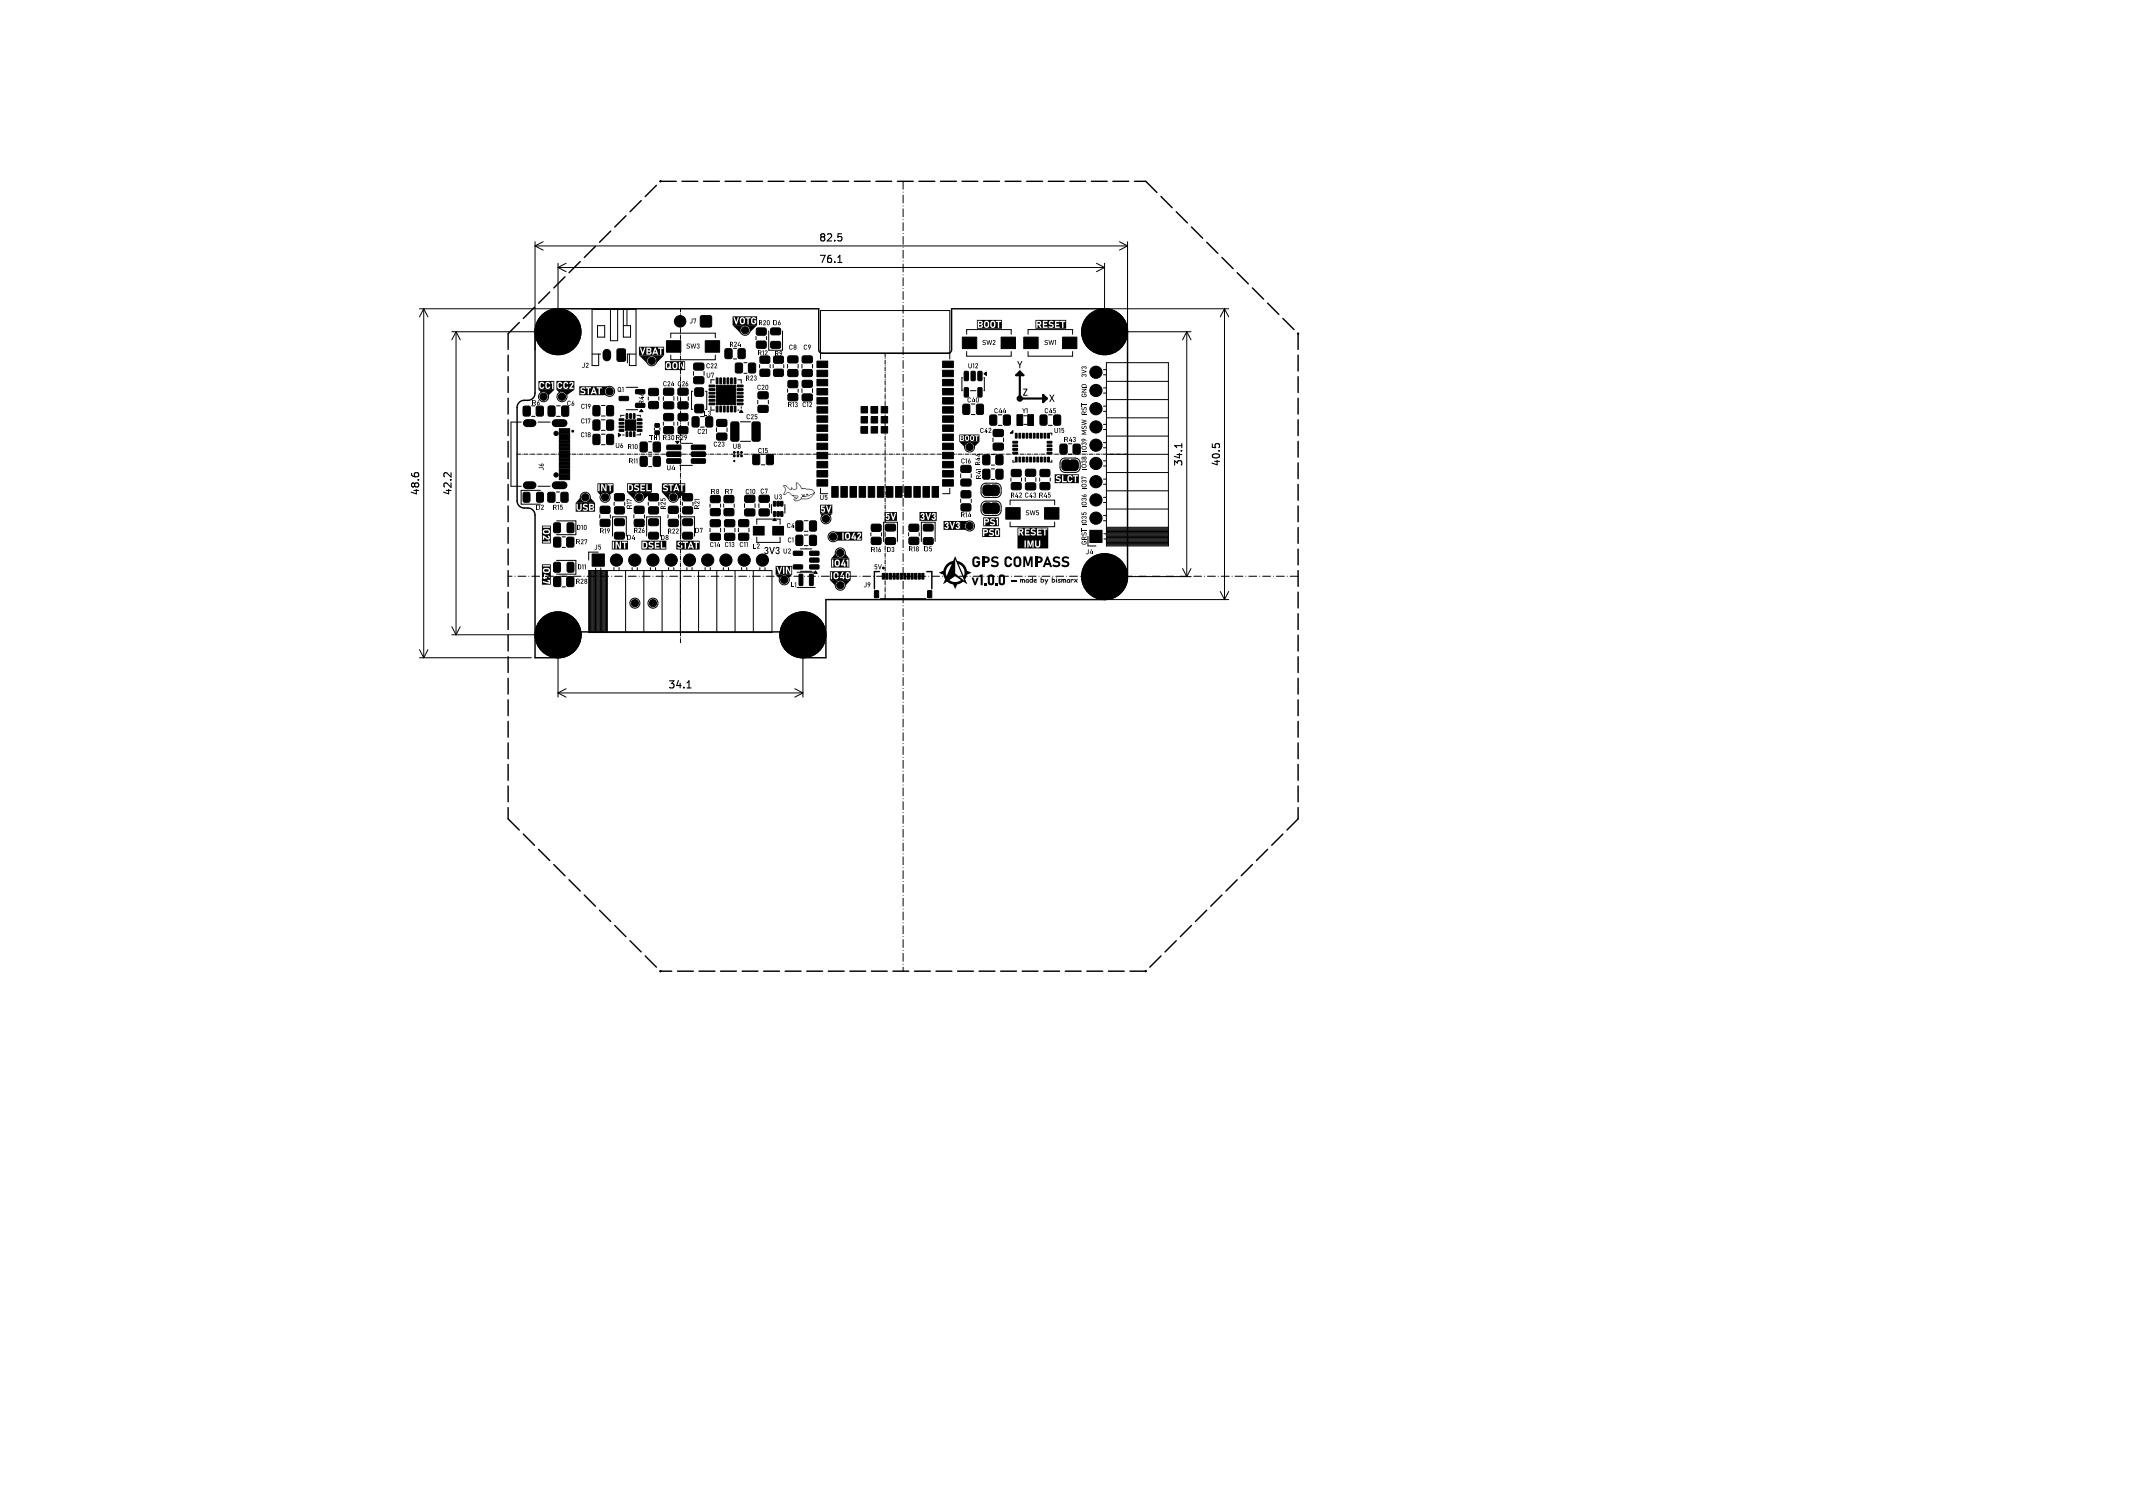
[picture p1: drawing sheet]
<svg xmlns="http://www.w3.org/2000/svg" width="297mm" height="210mm" viewBox="0 0 297 210" stroke-linecap="round" stroke-linejoin="round" font-family="sans-serif">
<defs><g id="words">
<g font-size="1.4">
<text x="114" y="33.8">82.5</text>
<text x="114" y="36.8">76.1</text>
<text x="164.8" y="65" transform="rotate(-90 164.8 65)">34.1</text>
<text x="170.1" y="65" transform="rotate(-90 170.1 65)">40.5</text>
<text x="58.6" y="69.1" transform="rotate(-90 58.6 69.1)">48.6</text>
<text x="63.1" y="69.1" transform="rotate(-90 63.1 69.1)">42.2</text>
<text x="93" y="96.1">34.1</text>
</g>
</g></defs>
<g fill="none" stroke="#000" stroke-width=".2">
<path d="M78.7 38.5l-1.6 1.6M80.8 36.4l-1.6 1.6M82.9 34.3l-1.5 1.6M85 32.2l-1.5 1.5M87.2 30.1l-1.6 1.5M89.3 27.9l-1.6 1.6M91.4 25.8l-1.6 1.6M92 25.3h2.2M95 25.3h2.2M98 25.3h2.2M101 25.3h2.2M104 25.3h2.2"/>
<path d="M107 25.3h2.2M110 25.3h2.2M113 25.3h2.2M116 25.3h2.2M119 25.3h2.2M122 25.3h2.2M125 25.3h2.2M128 25.3h2.2M131 25.3h2.2M134 25.3h2.2M137 25.3h2.2M140 25.3h2.2"/>
<path d="M143 25.3h2.2M146 25.3h2.2M149 25.3h2.2M152 25.3h2.2M155 25.3h2.2M158 25.3h1.5l1.6 1.5M161.7 27.4l1.5 1.5M163.8 29.5l1.5 1.5M165.9 31.6l1.6 1.6M168 33.7l1.6 1.6M170.1 35.9l1.6 1.5M172.3 38l1.5 1.5"/>
<path d="M70.7 49.5v2.2M70.7 52.5v2.2M70.7 55.5v2.2M70.7 58.5v2.2M72.3 44.9l-1.6 1.6v2.2M74.4 42.8l-1.5 1.5M75.4 43.9a3.2 3.2 0 0 1 2.3-.9h36.3v5.7a.5 .5 0 0 0 .5 .5h17.5a.5 .5 0 0 0 .5-.5v-5.7h21.3a3.2 3.2 0 0 1 3.2 3.2v34.1a3.2 3.2 0 0 1-3.2 3.2h-38.8v8.1h-3.2a3.2 3.2 0 0 1-3.2-3.6h-27.7a3.2 3.2 0 0 1-3.2 3.6h-3.2v-19.8a1 1 0 0 0-1-1.1l-.5 .1a1 1 0 0 1-1-1.1v-12.9a1 1 0 0 1 1-1.1l.5 .1a1 1 0 0 0 1-1.1v-8.5a3.2 3.2 0 0 1 .9-2.3zM76.5 40.7l-1.5 1.5M174.4 40.1l1.5 1.6M176.5 42.2l1.6 1.6M178.6 44.3l1.6 1.6M180.7 46.5v2.2"/>
<path d="M180.7 49.5v2.2M180.7 52.5v2.2M180.7 55.5v2.2M180.7 58.5v2.2M70.7 61.5v2.2M70.7 64.5v2.2M70.7 67.5v2.2M70.7 70.5v2.2M70.7 73.5v2.2M70.7 76.5v2.2M70.7 79.5v2.2M122.4 79.6h-.7v2.4"/>
<path d="M129 79.6h.7v2.4M180.7 61.5v2.2M180.7 64.5v2.2M180.7 67.5v2.2M180.7 70.5v2.2M180.7 73.5v2.2M180.7 76.5v2.2M180.7 79.5v2.2M70.7 82.5v2.2M70.7 85.5v2.2M70.7 88.5v2.2M70.7 91.5v2.2"/>
<path d="M70.7 94.5v2.2M70.7 97.5v2.2M122.6 83.4h6.3M180.7 82.5v2.2M180.7 85.5v2.2M180.7 88.5v2.2M180.7 91.5v2.2M180.7 94.5v2.2M180.7 97.5v2.2M70.7 100.5v2.2M70.7 103.5v2.2M70.7 106.5v2.2"/>
<path d="M70.7 109.5v2.2M70.7 112.5v1.5l1.6 1.6M72.9 116.2l1.5 1.5M75 118.3l1.5 1.5M176.5 118.3l-1.5 1.5M178.6 116.2l-1.5 1.5M180.7 112.5v1.5l-1.5 1.6M180.7 100.5v2.2M180.7 103.5v2.2M180.7 106.5v2.2M180.7 109.5v2.2M77.1 120.4l1.6 1.6"/>
<path d="M79.2 122.5l1.6 1.6M81.4 124.6l1.5 1.6M83.5 126.8l1.5 1.5M85.6 128.9l1.6 1.5M87.7 131l1.6 1.6M89.8 133.1l1.6 1.6M92 135.3h1.5M94.3 135.3h2.2M97.3 135.3h2.2M100.3 135.3h2.2M103.3 135.3h2.2M106.3 135.3h2.2"/>
<path d="M109.3 135.3h2.2M112.3 135.3h2.2M115.3 135.3h2.2M118.3 135.3h2.2M121.3 135.3h2.2M124.3 135.3h2.2M127.3 135.3h2.2M130.3 135.3h2.2M133.3 135.3h2.2M136.3 135.3h2.2M139.3 135.3h2.2M142.3 135.3h2.2"/>
<path d="M145.3 135.3h2.2M148.3 135.3h2.2M151.3 135.3h2.2M154.3 135.3h2.2M157.3 135.3h2.2M161.7 133.1l-1.6 1.6M163.8 131l-1.6 1.6M165.9 128.9l-1.6 1.5M168 126.8l-1.5 1.5M170.1 124.6l-1.5 1.6M172.3 122.5l-1.6 1.6M174.4 120.4l-1.6 1.6"/>
<circle cx="79.8" cy="60.1" r=".1"/>
<circle cx="123" cy="79.1" r=".1"/>
</g>
<g fill="#000">
<path d="M74.2 55.7h.1v.7h-.1zM74.2 55.7h.2a.2 .2 0 0 1 .2 .2 .2 .2 0 0 1-.2 .2h-.2v-.1h.3v-.1l-.3-.1zM74.4 56.1h.1l.2 .3h-.2zM75 55.7h.1l-.2 .3a.2 .2 0 0 1 .3 .2 .2 .2 0 0 1-.2 .2 .2 .2 0 0 1-.2-.2h.1a.11 .11 0 0 0 .1 .1 .11 .11 0 0 0 .1-.1 .11 .11 0 0 0-.2-.1l-.1 .1zM75 54.3h2.2l-.8 .8-.1-.2-.4-.3h-.6zM75 53.1h2.2v1.2h-2.2v-.8h.1v.3a.36 .36 0 0 0 .3 .4 .36 .36 0 0 0 .4-.4l-.4 .2-.1-.5h.6v.3a.36 .36 0 0 0 .4 .4 .36 .36 0 0 0 .3-.4l-.4 .2-.1-.6h.2l.1 .1h.2l-.1-.3h.3v.2h.1v.8h.2v-1h-.6h-.3l-.2 .1-.1 .2h-.6l.1-.2 .2 .2h.2a.36 .36 0 0 0-.4-.3 .36 .36 0 0 0-.3 .3h-.1zM79.1 55.9l.2-.1 .2 .2-.4-.1v.5l.4-.1a.24 .24 0 0 1-.3 .2 .24 .24 0 0 1-.2-.2zM79.8 55.8h.1l-.2 .3a.2 .2 0 0 1 .3 .2 .2 .2 0 0 1-.2 .2 .2 .2 0 0 1-.2-.2h.1a.11 .11 0 0 0 .1 .1 .11 .11 0 0 0 .1-.2 .11 .11 0 0 0-.2 0l-.1 .1zM77.5 54.3h2.5l-1.1 .7-.1-.1a.7 .7 0 0 0-.9-.3zM77.5 53h2.5v1.3h-2.5v-.8h.1v.3a.36 .36 0 0 0 .3 .4 .36 .36 0 0 0 .4-.4l-.4 .2-.1-.5h.6v.3a.36 .36 0 0 0 .4 .4 .36 .36 0 0 0 .3-.4h-.2l-.1 .2-.1-.1v-.5h.1l.1 .1h.6a.11 .11 0 0 1 .1-.1 .11 .11 0 0 1 0 .1l-.3 .5v.2h.6v-.2h-.4l.3-.3a.3 .3 0 0 0-.1-.5 .3 .3 0 0 0-.4 .3h-.2a.35 .35 0 0 0-.4-.3 .35 .35 0 0 0-.3 .3h-.6l.1-.2 .2 .2h.2a.36 .36 0 0 0-.4-.3 .36 .36 0 0 0-.3 .3h-.1zM81 58.3h.2l.2 .2-.3-.1v.4h.3a.24 .24 0 0 1-.3 .2 .24 .24 0 0 1-.2-.3zM81 56.3l.3-.1 .1 .2h-.3v.4l.3-.1a.24 .24 0 0 1-.2 .2 .24 .24 0 0 1-.3-.2z"/>
<path d="M81.3 50.5h.1v.6l-.3 .1-.1-.1 .3-.1zM81.6 50.6a.2 .2 0 0 1 .3 0 .2 .2 0 0 1 0 .2l-.2 .3h.3v.1h-.4l.2-.4a.11 .11 0 0 0 0-.2 .11 .11 0 0 0-.1 .1h-.1zM81.5 58.3h.2v.7h-.1v-.6h-.1zM81.5 56.3l.2-.1v.7h-.1v-.6l-.1 .1zM81.9 56.3a.23 .23 0 0 1 .3 0 .23 .23 0 0 1 0 .3l-.2 .3h-.1l.2-.3h-.2v-.2h.1a.11 .11 0 0 0 .1 .1 .11 .11 0 0 0 0-.1 .11 .11 0 0 0-.1 0h-.1zM81.8 58.3h.4l-.2 .7h-.1l.2-.6-.3 .1zM82.7 54.2l.1 .4h-.2zM80.7 53.8h3.2v1.2h-3.2v-.2h.1a.39 .39 0 0 0 .5 .1 .39 .39 0 0 0 .2-.5l-.5-.1v-.2h.8v.8h.6l.1-.1h.4v.1h.2l-.3-.8h.5v.8h.2v-.8h.3v-.2h-.7v.2h-.3l-.1-.2h-.1l-.4 1h-.2v-.8h.3v-.2h-.7v.2h-.1v-.1a.37 .37 0 0 0-.5-.1 .37 .37 0 0 0-.1 .5l.4 .1v.2h-.2l-.2-.1-.2 .2zM83.8 53.8h.9l-.5 .4v.5l.3 .3h-.7zM86.1 53.9h.2l.2 .1v.6h-.3l-.2-.1v-.4h.1l.1 .4h.1l-.1-.1 .2-.1-.1-.3-.3 .1zM86.6 54l.2-.1v.7h-.1v-.6l-.1 .1zM89 55.8l.3 .1v.3v-.2l-.2-.1-.1 .1v.2h-.1z"/>
<path d="M88.9 54.8l.4 .1a.12 .12 0 0 0 .2 .1 .12 .12 0 0 0 0-.2 .12 .12 0 0 0-.2 .1h-.1a.22 .22 0 0 1 .3-.2 .22 .22 0 0 1 .1 .3 .22 .22 0 0 1-.3 .1l-.4-.2zM88.9 55.3l.5 .2v-.3h.1v.4l-.6-.2zM88.9 56.2h.7v.1h-.7zM89.3 55.9l.3-.1v.1l-.3 .1zM89.2 55.3h.4h-.4zM90.2 48.6h.3v.1l-.3 .1zM90.2 49h.3v.2h-.3zM89 49.5h3.4l-1.1 1.1a.75 .75 0 0 0 0-.8 .75 .75 0 0 0-.8-.3l-.4 .5v.5l.1 .2zM91.2 48.7l.2 .4h-.3zM89 48.3h3.5v1.2h-3.5v-1.1h.1l.3 1h.2l.2-.6h.2v.6h1l.1-.2h.3l.1 .2h.2l-.3-.8h.5v.8h.2v-.8h.3v-.2h-.8v.2h-.2l-.1-.2h-.1l-.4 1h-.4h.2l.1-.2v-.2l-.2-.1 .2-.2-.1-.2-.6-.1v.4h-.2l.1-.4h-.2l-.2 .7-.2-.7h-.3zM92.4 53.1h.3l.1 .2-.3-.1v.5l.3-.1a.24 .24 0 0 1-.2 .2 .24 .24 0 0 1-.2-.3zM93 53.1a.2 .2 0 0 1 .3 0 .2 .2 0 0 1 0 .3l-.2 .3h.2v.1h-.4l.3-.4a.11 .11 0 0 0 0-.2 .11 .11 0 0 0-.2 .1h-.1z"/>
<path d="M92.9 50.6h.2l.1 .1v.4l-.1-.1-.1 .1 .1 .1-.2-.1zM93.7 53.1h.1l-.3 .5h.4v.1h-.5zM93.7 53.4h.1v.4h-.1zM93.9 50.6h.1l.1 .1v.4l-.1 .1-.2-.1zM94.5 53.1h.2l.2 .2-.4-.1v.5l.4-.1a.24 .24 0 0 1-.3 .2 .24 .24 0 0 1-.2-.3zM95 53.1a.2 .2 0 0 1 .3 0 .2 .2 0 0 1 0 .3l-.2 .3h.3v.1h-.4l.2-.4a.11 .11 0 0 0 0-.2 .11 .11 0 0 0-.1 .1h-.1zM92.6 50.3h2.8v1.2h-2.8v-.7h.1v.4l.2 .2 .4-.1 .1 .1 .1-.1-.1-.1v-.4h.2v.4l.2 .2h.9v-.7l.4 .7h.2v-1h-.2v.7l-.3-.7h-.3v1h-.4l.2-.2v-.4a.36 .36 0 0 0-.3-.4 .36 .36 0 0 0-.4 .4h-.2a.36 .36 0 0 0-.3-.4 .36 .36 0 0 0-.4 .4h-.1zM95.6 53.1h.2l-.2 .3a.2 .2 0 0 1 .2 .2 .2 .2 0 0 1-.1 .2 .2 .2 0 0 1-.3-.2h.1a.11 .11 0 0 0 .2 .1 .11 .11 0 0 0 0-.2 .11 .11 0 0 0-.1 0l-.2 .1zM95.7 47.9h.4l-.4 .1v.1a.27 .27 0 0 1 .4 .2 .27 .27 0 0 1-.2 .3 .27 .27 0 0 1-.3-.1v-.1h.3l.1-.1a.28 .28 0 0 1-.3-.1 .28 .28 0 0 1-.1-.3zM96.3 44.3h.1v.6l-.3 .1h-.1l.3-.1zM96.1 47.8h.1l.2 .6 .1-.6 .2 .6 .1-.6h.1l-.1 .7h-.1l-.2-.4-.1 .4h-.1zM96.6 44.3h.3l-.1 .7h-.2l.2-.6-.2 .1z"/>
<path d="M97.1 47.9a.18 .18 0 0 1 .3 0 .18 .18 0 0 1-.1 .3 .2 .2 0 0 1 0 .3 .2 .2 0 0 1-.3-.1h.1a.12 .12 0 0 0 .2 0 .12 .12 0 0 0 0-.1 .12 .12 0 0 0-.1-.1l.1-.2h-.3zM98 57.2h.1v.7h-.1zM98.1 57.8h.4v.1h-.4zM98.2 59.8l.2-.1v.7h-.1v-.6l-.1 .1zM98.4 50.6h.3l.1 .2-.3-.1v.5l.3-.1a.24 .24 0 0 1-.2 .2 .24 .24 0 0 1-.2-.3zM98.4 51.9h.1v.5l.2 .1 .1-.1v-.5h.1v.4a.24 .24 0 0 1-.2 .3 .24 .24 0 0 1-.3-.3zM98.6 57.2a.18 .18 0 0 1 .3 .1 .18 .18 0 0 1 0 .2 .2 .2 0 0 1 0 .4 .2 .2 0 0 1-.3-.2h.1a.12 .12 0 0 0 .1 .1 .12 .12 0 0 0 .1-.2 .12 .12 0 0 0-.2 0l.2-.3-.3 .1zM99 50.6a.2 .2 0 0 1 .3 0 .2 .2 0 0 1 0 .3l-.2 .3h.3v.1h-.4l.2-.4a.11 .11 0 0 0 0-.2 .11 .11 0 0 0-.1 .1h-.2zM99 51.9h.4l-.2 .7h-.1l.2-.6-.3 .1zM99.5 50.6a.2 .2 0 0 1 .3 0 .2 .2 0 0 1 0 .3l-.2 .3h.3v.1h-.4l.2-.4a.11 .11 0 0 0 0-.2 .11 .11 0 0 0-.1 .1h-.1zM101.6 47.6h.1v.7h-.1zM101.6 47.6h.3a.2 .2 0 0 1 .2 .2 .2 .2 0 0 1-.2 .2h-.3v-.1h.3l.1-.2h-.4z"/>
<path d="M101.8 48h.1l.2 .3h-.1zM102.3 47.6a.2 .2 0 0 1 .3 0 .2 .2 0 0 1-.1 .3l-.2 .3h.3v.1h-.4l.3-.4a.11 .11 0 0 0 0-.2 .11 .11 0 0 0-.2 .1h-.1zM102.9 47.6h.1l-.2 .5h.3v.1h-.4zM103 47.9h.1v.4h-.1zM103.2 44.4h.2l.1 .1v.4l-.1 .1-.2-.1zM103.9 52.3h.1v.7h-.1zM103.9 52.3h.2a.2 .2 0 0 1 .2 .2 .2 .2 0 0 1-.2 .2h-.2v-.1h.3v-.2h-.3zM104 57.7h.3l.1 .2-.3-.1v.5l.3-.1a.24 .24 0 0 1-.2 .2 .24 .24 0 0 1-.2-.3zM104.1 52.7h.1l.2 .3h-.2zM102 45.3h3.4l-1.1 1.1a.75 .75 0 0 0 0-.8 .75 .75 0 0 0-.8-.3l-.4 .5v.4l.1 .3zM104.5 52.3a.2 .2 0 0 1 .3 0 .2 .2 0 0 1 0 .3l-.2 .3h.3v.1h-.4l.2-.4a.11 .11 0 0 0 0-.2 .11 .11 0 0 0-.1 .1h-.1zM104.6 57.7a.2 .2 0 0 1 .3 0 .2 .2 0 0 1 0 .3l-.2 .3h.2v.1h-.3l.2-.4a.11 .11 0 0 0 0-.2 .11 .11 0 0 0-.2 .1h-.1z"/>
<path d="M105 52.3a.18 .18 0 0 1 .3 .1 .18 .18 0 0 1-.1 .2 .21 .21 0 0 1 .1 .4 .2 .2 0 0 1-.3-.2h.1a.12 .12 0 0 0 .1 .1 .12 .12 0 0 0 .1-.2 .12 .12 0 0 0-.2 0l.2-.3-.3 .1zM105.1 57.7h.3v.1h-.2v.1a.22 .22 0 0 1 .3 .2 .22 .22 0 0 1-.1 .2 .22 .22 0 0 1-.3-.1l.1 .1a.12 .12 0 0 0 .2-.1 .12 .12 0 0 0-.2-.1h-.1zM102 44.1h3.4v1.2h-3.4v-1.1h.1l.3 1h.2l.2-.7h.2v.3a.36 .36 0 0 0 .4 .4 .36 .36 0 0 0 .3-.4v-.4h.4v.8h.2v-.7h.3v.3a.36 .36 0 0 0 .4 .4 .36 .36 0 0 0 .3-.4v-.2h-.3v.2h.1v.1l-.2 .1-.1-.2 .1-.4 .4 .1a.36 .36 0 0 0-.4-.3 .36 .36 0 0 0-.3 .3h-.3v-.1h.2v-.2h-.7v.2h-.1a.37 .37 0 0 0-.4-.2 .37 .37 0 0 0-.3 .3h-.2l.1-.3h-.2l-.2 .6-.2-.6h-.3zM105.6 48.8v.7zM105.6 48.8h.2a.2 .2 0 0 1 .2 .2 .2 .2 0 0 1-.2 .2h-.2v-.1h.3v-.2h-.3zM105.6 44.6h.1v.7h-.1zM105.7 44.6h.2a.2 .2 0 0 1 .2 .2 .2 .2 0 0 1-.2 .2h-.2v-.1h.3v-.2h-.3zM105.5 53.6h.3l.1 .2-.3-.1v.5l.3-.1a.24 .24 0 0 1-.2 .2 .24 .24 0 0 1-.2-.3zM105.8 49.2h.1l.2 .3h-.2zM105.9 45h.1l.2 .3h-.2zM106.1 53.6a.2 .2 0 0 1 .3 0 .2 .2 0 0 1 0 .3l-.2 .3h.3v.1h-.4l.2-.4a.11 .11 0 0 0 0-.2 .11 .11 0 0 0-.1 .1h-.1zM106.3 44.6a.2 .2 0 0 1 .3 0 .2 .2 0 0 1 0 .3l-.2 .3h.2v.1h-.3l.2-.4a.11 .11 0 0 0 0-.2 .11 .11 0 0 0-.2 .1h-.1z"/>
<path d="M106.1 48.9l.2-.1v.7h-.1v-.6l-.1 .1zM106.5 48.8a.2 .2 0 0 1 .3 0 .2 .2 0 0 1 0 .3l-.2 .3h.3v.1h-.4l.2-.4a.11 .11 0 0 0 0-.2 .11 .11 0 0 0-.1 .1h-.1zM106.6 53.6l.3 .1 .1 .4a.2 .2 0 0 1-.2 .2 .2 .2 0 0 1-.2-.2v-.3h.1v.4l.2-.1v-.4l-.3 .1zM106.8 44.6l.3 .1 .1 .4a.2 .2 0 0 1-.2 .2 .2 .2 0 0 1-.2-.2v-.3h.1v.4l.2-.1v-.4l-.3 .1zM107.7 44.6h.1v.7h-.1zM107.8 44.6a.3 .3 0 0 1 .4 .2l-.1 .4-.3 .1v-.1h.2l.1-.2v-.3h-.3zM107.9 48.9h.1v.7h-.1zM108 48.9h.2a.2 .2 0 0 1 .2 .2 .2 .2 0 0 1-.2 .2h-.2v-.1h.2l.1-.2h-.3zM108.1 49.3h.1l.2 .3h-.1zM108.5 44.6h.1l-.1 .3a.2 .2 0 0 1 .2 .2 .2 .2 0 0 1-.2 .2 .2 .2 0 0 1-.2-.2h.1a.11 .11 0 0 0 .2 .1 .11 .11 0 0 0 0-.2 .11 .11 0 0 0-.2 0l-.1 .1zM108.6 48.9a.23 .23 0 0 1 .3 .1 .23 .23 0 0 1 0 .3l-.2 .3h-.1l.2-.3h-.2l-.1-.2h.1a.11 .11 0 0 0 .2 .1 .11 .11 0 0 0 0-.2 .11 .11 0 0 0-.2 0l-.1 .1zM109.7 56h.1v.7h-.1z"/>
<path d="M109.8 56h.2a.2 .2 0 0 1 .2 .2 .2 .2 0 0 1-.2 .2h-.2v-.1h.3v-.2h-.3zM110 48h.2l.2 .2-.4-.1v.5l.4-.1a.24 .24 0 0 1-.3 .2 .24 .24 0 0 1-.2-.3zM110 56.4h.1l.2 .3h-.2zM110.3 56.1l.2-.1v.7h-.1v-.6l-.1 .1zM110.6 48a.19 .19 0 0 1 .2 0 .19 .19 0 0 1 0 .3 .21 .21 0 0 1 0 .4 .21 .21 0 0 1-.3-.2h.1a.12 .12 0 0 0 .2 .1 .12 .12 0 0 0 0-.2 .12 .12 0 0 0-.2 .1h-.1l.1-.2-.1-.1 .2 .1a.11 .11 0 0 0 .1-.2 .1 .1 0 0 0-.2 0l-.1 .1zM110.7 56a.18 .18 0 0 1 .3 .1 .18 .18 0 0 1 0 .2 .2 .2 0 0 1 0 .4 .2 .2 0 0 1-.3-.2h.1a.12 .12 0 0 0 .1 .1 .12 .12 0 0 0 .1-.2 .12 .12 0 0 0-.2 0l.2-.3-.3 .1zM111.8 56h.3l.1 .2-.3-.1v.5l.3-.1a.24 .24 0 0 1-.2 .2 .24 .24 0 0 1-.2-.3zM112 48h.2l.2 .2-.3-.1v.5l.3-.1a.24 .24 0 0 1-.3 .2 .24 .24 0 0 1-.2-.3zM112.3 56.1l.2-.1v.7h-.1v-.6l-.1 .1zM112.7 56a.2 .2 0 0 1 .3 0 .2 .2 0 0 1 0 .3l-.2 .3h.3v.1h-.4l.2-.4a.11 .11 0 0 0 0-.2 .11 .11 0 0 0-.1 .1h-.1zM112.6 48a.23 .23 0 0 1 .3 .1 .23 .23 0 0 1-.1 .3l-.1 .3h-.1l.1-.3h-.1l-.1-.2h.1a.11 .11 0 0 0 .2 .1 .11 .11 0 0 0 0-.2 .11 .11 0 0 0-.2 0l-.1 .1zM134.8 55.4l.2-.1 .2 .2h-.3v.4l.3-.1a.24 .24 0 0 1-.3 .2 .24 .24 0 0 1-.2-.2z"/>
<path d="M134.8 50.6h.1l.1 .5 .1 .1 .1-.1v-.5h.1v.4a.24 .24 0 0 1-.2 .3 .24 .24 0 0 1-.3-.3zM135.5 55.3h.2l-.3 .5h.4v.1h-.5zM135.6 55.6h.1v.4h-.1zM135.4 50.7l.2-.1v.7h-.1v-.6l-.1 .1zM135.8 50.6a.2 .2 0 0 1 .3 0 .2 .2 0 0 1 0 .3l-.2 .3h.3v.1h-.4l.2-.4a.11 .11 0 0 0 .1-.2 .11 .11 0 0 0-.2 .1h-.1zM135.9 55.4h.4v.5a.2 .2 0 0 1-.2 .1 .2 .2 0 0 1-.2-.1v-.4h.1v.4h.2v-.4h-.3zM136.3 44.9h.3v.1l-.3 .1zM136.3 45.2l.3 .1 .1 .1-.4 .1zM136.9 47.4h.4l-.4 .1v.1a.27 .27 0 0 1 .4 .2 .27 .27 0 0 1-.2 .3 .27 .27 0 0 1-.3-.1v-.1h.3l.1-.1a.28 .28 0 0 1-.3-.1 .28 .28 0 0 1-.1-.3zM137.2 44.9h.2l.1 .1v.4l-.1 .1-.2-.1zM137.3 47.3h.1l.2 .6 .1-.6 .2 .6 .1-.6h.1l-.1 .7h-.1l-.1-.4-.2 .4h-.1zM138.3 47.4a.2 .2 0 0 1 .3 0 .2 .2 0 0 1 0 .3l-.2 .2h.2v.1h-.4l.3-.4a.11 .11 0 0 0 0-.2 .11 .11 0 0 0-.2 .1h-.1z"/>
<path d="M138.1 44.9h.2l.1 .1v.4l-.1 .1-.2-.1zM138.5 56.9l.3-.1 .1 .2h-.3v.4l.3-.1a.24 .24 0 0 1-.2 .2 .24 .24 0 0 1-.2-.2zM139.3 56.8h.1l-.2 .5h.3v.1h-.4zM139.4 57.1h.1v.4h-.1zM136 44.6h3.5v1.2h-3.5v-.7h.1v.6l.7-.1 .1-.3-.2-.1 .1-.2h.2v.3a.36 .36 0 0 0 .4 .4 .36 .36 0 0 0 .3-.4v-.3h.2v.3a.36 .36 0 0 0 .3 .4 .36 .36 0 0 0 .4-.4v-.4h.3v.8h.2v-.8h.3v-.2h-.7v.2h-.1a.37 .37 0 0 0-.4-.2 .37 .37 0 0 0-.3 .3h-.2a.36 .36 0 0 0-.3-.3 .36 .36 0 0 0-.4 .3h-.2v-.2l-.1-.1h-.6v.4h-.1zM139.8 56.8h.1l-.2 .5h.4v.1h-.5zM139.9 57.1h.1v.4h-.1zM141.6 50.3h.2l.2 .4 .2-.4h.2l-.3 .6v.4h-.2v-.4zM142.3 56.8h.1l.2 .4 .1-.4h.1l-.2 .5v.2h-.1v-.2zM142.5 54.1h.6l-.5 .9h.5v.1h-.6l.4-.8h-.4zM142.9 56.9l.2-.1v.7h-.1v-.5h-.1zM144.5 44.9h.3v.2h-.3z"/>
<path d="M145.5 47.4h.4l-.3 .1v.1a.27 .27 0 0 1 .3 .2 .27 .27 0 0 1-.1 .3 .27 .27 0 0 1-.4-.1l.1-.1h.3v-.1a.28 .28 0 0 1-.3-.1 .28 .28 0 0 1 0-.3zM145.6 56.9l.2-.1 .2 .2h-.4v.4l.4-.1a.24 .24 0 0 1-.3 .2 .24 .24 0 0 1-.2-.2zM146.3 56.8h.1l-.2 .5h.3v.1h-.4zM146.7 55h.1l-.6 1h-.1zM146 47.3h.1l.1 .6 .2-.6 .2 .6 .1-.6h.1l-.2 .7h-.1l-.1-.4-.1 .4h-.1zM146.4 57.1h.1v.4h-.1zM146.1 55h.1l.7 1h-.2zM146.7 56.8h.3v.1h-.3v.2a.22 .22 0 0 1 .3 .1 .22 .22 0 0 1-.1 .3 .22 .22 0 0 1-.3-.1h.2a.12 .12 0 0 0 .1-.1 .12 .12 0 0 0-.2-.1zM146.8 47.4l.2-.1v.7h-.1v-.5h-.1zM147.4 59.7l.2-.1v.7h-.1v-.6l-.1 .1zM144.2 44.6h4.3v1.2h-4.3v-.7h.1v.6h.2v-.4h.1l.2 .4h1.1v-.1l.4 .1h1.3v-.2h-.5v-.2h.4v-.2h-.4v-.2h.8v.8h.2v-.8h.2v-.2h-.7v.2v-.2h-.7v1h-.4a.33 .33 0 0 0 .2-.5 .33 .33 0 0 0-.4-.2v-.1h.3l.1-.1a.37 .37 0 0 0-.5-.1 .37 .37 0 0 0-.1 .5l.4 .1v.1l-.2 .1-.2-.1-.1 .2-.6-.1v-.2h.4v-.2h-.4v-.2h.5v-.2h-.7v1h-.2l-.2-.4a.3 .3 0 0 0 .2-.4 .3 .3 0 0 0-.3-.2h-.4v.4h-.1zM150.6 56.1h.1v.5h-.1z"/>
<path d="M150.7 54.9l.1-.1-.1 .4h.4l.1-.1v-.1l-.2-.1v.2h-.1v-.3h.1a.25 .25 0 0 1 .3 .3 .25 .25 0 0 1-.2 .2l-.5-.1zM150.7 57.3l.3 .1v.3h-.1v-.2l-.1-.1-.1 .1v.2h-.1zM150.6 58.4l.7 .2v.1l-.5 .1 .5 .1v.1l-.7 .2v-.1l.5-.1-.5-.1 .5-.3-.5-.1zM150.6 51.5l.7 .2v.1l-.7 .2v-.1l.5-.1-.5-.2zM150.6 57.7h.7v.1h-.7zM151 57.4l.3-.1v.1l-.3 .1zM150.7 56.3h.6v.1h-.6zM150.6 54.2h.7l-.6 .4h.6v.1h-.7v-.1l.5-.4h-.5zM150.7 53.6l.5-.1 .1 .4h-.1v-.2l-.2-.1h-.3v.3h-.1zM150.6 53.9h.7v.1h-.7zM150.7 56.7v.3h.1a.27 .27 0 0 1 .2-.3 .27 .27 0 0 1 .3 .1 .27 .27 0 0 1-.1 .4l-.1-.1 .1-.3h-.1a.28 .28 0 0 1-.1 .3 .28 .28 0 0 1-.3 0l-.1-.2zM150.7 59.3v.3h.1a.27 .27 0 0 1 .2-.3 .27 .27 0 0 1 .3 .1 .27 .27 0 0 1-.1 .4l-.1-.1 .1-.2-.1-.1a.28 .28 0 0 1-.1 .3 .28 .28 0 0 1-.3 0l-.1-.2z"/>
<path d="M150.6 52.2l.2-.1 .1 .1a.2 .2 0 0 1 .4 0 .2 .2 0 0 1-.2 .3v-.1a.12 .12 0 0 0 .1-.1 .12 .12 0 0 0-.2-.1 .12 .12 0 0 0 0 .1l-.3-.1 .1 .3h-.1l-.1-.2zM150.6 51.1l.2-.1 .1 .1a.2 .2 0 0 1 .4 0 .2 .2 0 0 1-.2 .3v-.1a.12 .12 0 0 0 .1-.1 .12 .12 0 0 0-.2-.1 .12 .12 0 0 0 0 .2l-.3-.2 .1 .3h-.1l-.1-.1zM74.7 70.3h.1v.7h-.1zM74.8 70.3a.3 .3 0 0 1 .4 .2l-.1 .4-.3 .1v-.1h.2l.1-.2v-.3h-.3zM75.4 70.3a.2 .2 0 0 1 .3 0 .2 .2 0 0 1 0 .3l-.2 .3h.2v.1h-.4l.3-.4a.11 .11 0 0 0 0-.2 .11 .11 0 0 0-.2 .1h-.1zM75 64.6l.4 .2a.12 .12 0 0 0 .2 .1 .12 .12 0 0 0 0-.2 .12 .12 0 0 0-.2 0l-.1 .1a.22 .22 0 0 1 .3-.2 .22 .22 0 0 1 .1 .3 .22 .22 0 0 1-.3 0l-.4-.2zM75 65.1h.6l.1 .3-.1 .1v-.1v-.2h-.6zM75.8 79.3h.5l.1 .2-.1 .1h-.4l-.1-.1zM75.8 73.9h.5l.1 .2-.1 .1h-.4l-.1-.1zM75.5 73.2h1.2v2.5h-1.2v-.3h.1v.2h1l-.1-.3h-.2l.1 .1h-.9v-.8h.1v.6h.2v-.4l.3 .3a.3 .3 0 0 0 .5-.1 .3 .3 0 0 0-.3-.4v.2a.11 .11 0 0 1 .1 .1 .11 .11 0 0 1-.2 0l-.4-.3h-.3v-.6h.1l.1 .4h.5a.36 .36 0 0 0 .4-.4 .36 .36 0 0 0-.4-.3h-.5l-.1 .3h-.1v-.5h1.1v-.2h-1v.2h-.1zM77 70.3h.1v.7h-.1zM77.1 70.3h.2a.2 .2 0 0 1 .2 .2 .2 .2 0 0 1-.2 .2h-.2v-.1h.3v-.2h-.3z"/>
<path d="M77.3 70.7h.1l.1 .3h-.1zM77.6 70.4l.2-.1v.7h-.1v-.6l-.1 .1zM78 70.3h.3v.1h-.2v.1a.22 .22 0 0 1 .3 .2 .22 .22 0 0 1-.1 .2 .22 .22 0 0 1-.3-.1l.1 .1a.12 .12 0 0 0 .2-.1 .12 .12 0 0 0-.2-.1h-.1zM80.3 75.1h.1v.7h-.1zM80.3 75.1h.2a.2 .2 0 0 1 .2 .2 .2 .2 0 0 1-.2 .2h-.2v-.1h.3v-.2h-.3zM80.3 73.1h.1v.7h-.1zM80.4 73.1a.3 .3 0 0 1 .4 .2v.4l-.4 .1v-.1h.3v-.2v-.3h-.3zM80.4 78.6h.1v.7h-.1zM80.5 78.6a.3 .3 0 0 1 .4 .2v.4l-.4 .1v-.1h.3v-.2v-.3h-.3zM80.5 75.5h.1l.2 .3h-.1zM80.9 75.1a.2 .2 0 0 1 .3 0 .2 .2 0 0 1 0 .3l-.2 .3h.3v.1h-.4l.2-.4a.11 .11 0 0 0 0-.2 .11 .11 0 0 0-.1 .1h-.1zM80.9 73.2l.2-.1v.7h-.1v-.6l-.1 .1z"/>
<path d="M81 60.2h.2l.2 .2-.4-.1v.5l.4-.1a.24 .24 0 0 1-.3 .2 .24 .24 0 0 1-.2-.3zM81 78.7l.2-.1v.7h-.1v-.6l-.1 .1zM81.3 73.1l.4 .1v.4a.2 .2 0 0 1-.2 .2 .2 .2 0 0 1-.2-.2v-.3h.1v.4l.2-.1v-.4l-.3 .1zM81.4 78.7l.2-.1v.7h-.1v-.6l-.1 .1zM81.5 60.3l.2-.1v.7h-.1v-.6l-.1 .1zM81.4 75.1h.4l-.2 .7h-.1l.2-.6-.3 .1zM81.9 60.2a.19 .19 0 0 1 .3 0 .19 .19 0 0 1-.1 .3 .21 .21 0 0 1 0 .4 .21 .21 0 0 1-.3-.2h.1a.12 .12 0 0 0 .2 .1 .12 .12 0 0 0 0-.2 .12 .12 0 0 0-.2 .1h-.1l.1-.2-.1-.1 .3 .1a.1 .1 0 0 0 0-.2 .1 .1 0 0 0-.2 0l-.1 .1zM82.2 70.3h.3v.2h-.3zM82.2 70.7h.3v.2l-.3 .1zM80.2 70h2.7v1.3h-2.7v-.5h.1a.37 .37 0 0 0 .2 .3 .37 .37 0 0 0 .4-.1h.2a.39 .39 0 0 0 .5 .2 .39 .39 0 0 0 .2-.5l-.3-.2h.5v.6h.5l.2-.1v-.2l-.2-.2 .2-.1v-.1l-.1-.2-.6-.1v.4h-.6l.1-.2 .3 .1v-.2a.37 .37 0 0 0-.5-.1 .37 .37 0 0 0-.1 .5l.4 .2 .1 .1-.3 .1-.2-.1-.1 .1h-.2l.1-.9h-.2v.7l-.3 .1v-.8h-.2v.7h-.1zM80.8 69.3l.1 .2 .3 .4h.6l.4-.4v-.2l.7 .7h-2.7zM83 75.8h.1v.6l-.2 .1h-.1l.2-.1z"/>
<path d="M83.3 75.8h.4v.1h-.3v.2a.22 .22 0 0 1 .3 .1 .22 .22 0 0 1-.1 .3 .22 .22 0 0 1-.3-.1h.1a.12 .12 0 0 0 .2-.1 .12 .12 0 0 0-.2-.1h-.1zM83.6 73.6h.1v.7h-.1zM83.6 73.6h.3a.2 .2 0 0 1 .2 .2 .2 .2 0 0 1-.2 .2h-.3v-.1h.3l.1-.2h-.4zM83.8 74l.1-.1 .2 .4h-.1zM84.2 73.7l.2-.1v.7h-.1v-.6l-.1 .1zM84.6 73.6a.23 .23 0 0 1 .3 .1 .23 .23 0 0 1 0 .3l-.2 .3h-.1l.2-.3-.2-.1-.1-.1h.1a.11 .11 0 0 0 .2 .1 .11 .11 0 0 0 0-.2 .11 .11 0 0 0-.2 0l-.1 .1zM83.2 68.5h2.2l-.5 .4-.4-.3h-.6l-.3 .3zM83.2 67.3h2.2v1.2h-2.2v-.1h.7v-.7l.3 .7h.3v-.8h.4v.8h.2v-.8h.2v-.2h-.7v.2h-.1v-.2h-.2v.7l-.4-.7h-.2v1h-.2v-1h-.2v1h-.1zM85.7 61.7h.1l.1 .5 .1 .1 .1-.1v-.5h.1v.4a.24 .24 0 0 1-.2 .3 .24 .24 0 0 1-.3-.3zM86.6 61.7h.1l-.2 .3a.2 .2 0 0 1 .3 .2 .2 .2 0 0 1-.2 .2 .2 .2 0 0 1-.2-.2h.1a.11 .11 0 0 0 .1 .1 .11 .11 0 0 0 .1-.2 .11 .11 0 0 0-.2 0l-.1 .1zM87.3 70h.7v.1h-.6v.1h-.1zM87.3 69.5l.7 .2v.1l-.6-.2 .1 .3h-.2z"/>
<path d="M87.4 74.5h.1v.7h-.1zM87.4 74.5a.3 .3 0 0 1 .4 .2v.4l-.4 .1v-.1h.3v-.2v-.3h-.3zM87.4 61.8h.1v.7h-.1zM85.2 75.3h2.2v1.2h-2.2v-.1h.7v-.7l.3 .7h.3v-.8h.4v.8h.2v-.8h.2v-.2h-.7v.2h-.1v-.2h-.2v.7l-.4-.7h-.2v1h-.2v-1h-.2v1h-.1zM87.5 61.8h.2a.2 .2 0 0 1 .2 .2 .2 .2 0 0 1-.2 .2h-.2l.3-.1v-.1l-.3-.1zM87.6 63.8h.1v.7h-.1zM87.3 70.4h.3l.1 .4h-.1v-.3l-.1-.1-.1 .1v.3h-.1zM87.7 63.8h.2a.2 .2 0 0 1 .2 .2 .2 .2 0 0 1-.2 .2h-.2l.3-.1v-.1l-.3-.1zM87.6 67.6l.3 .1v.5h-.3zM87.7 62.2h.1l.1 .3h-.1zM87.3 70.7h.7v.1h-.7zM87.6 70.5l.4-.2v.1l-.4 .2z"/>
<path d="M88.2 74.5h.1l-.2 .5h.3v.1h-.4zM87.9 64.2h.1l.1 .3h-.1zM88 61.9l.2-.1v.7h-.1v-.5h-.1zM88.3 74.8h.1v.4h-.1zM88.3 73.5h.1v.7h-.1zM88.3 73.5h.3a.2 .2 0 0 1 .2 .2 .2 .2 0 0 1-.2 .2h-.3v-.1h.3v-.1l-.3-.1zM88.2 63.9l.2-.1v.7h-.1v-.5h-.1zM88.4 61.9h.4v.5a.2 .2 0 0 1-.2 .1 .2 .2 0 0 1-.2-.1v-.4h.1v.4h.2v-.4h-.3zM88.5 73.9h.1l.2 .3h-.1zM88.6 63.9l.2-.1v.7h-.1v-.5h-.1zM89 73.6a.2 .2 0 0 1 .2 0 .2 .2 0 0 1 0 .2l-.2 .3h.3v.1h-.4l.2-.4a.11 .11 0 0 0 .1-.2 .11 .11 0 0 0-.2 .1h-.1zM89.6 73.5h.1l-.2 .3a.2 .2 0 0 1 .3 .2 .2 .2 0 0 1-.2 .2 .2 .2 0 0 1-.2-.2h.1a.11 .11 0 0 0 .1 .1 .11 .11 0 0 0 .1-.2 .11 .11 0 0 0-.2 0l-.1 .1z"/>
<path d="M89.6 75.6l.4 .1-.1 .5h-.3zM90.5 60.6h.4v.1h-.4zM90.6 60.7h.1v.6h-.1zM87.3 68.5h3.5l-1.1 1v-.6l-.4-.3h-.6l-.4 .4v.5zM87.3 67.3h3.5v1.2h-3.5v-.3h.1v.2h.4a.46 .46 0 0 1 .6 0h2.3v-.2h-.5v-.8h-.2v1h-.2v-.2h-.5v-.2h.4v-.2h-.4v-.2h.5v-.2h-.6v1h-.5a.33 .33 0 0 0 .3-.4 .33 .33 0 0 0-.5-.2v-.2l.4 .1 .1-.2a.37 .37 0 0 0-.5-.1 .37 .37 0 0 0-.1 .5l.4 .1v.2h-.3l-.2-.1v.2h-.2v-.5a.48 .48 0 0 0-.7-.4v.8h-.1zM91 60.6h.1v.7h-.1zM91.1 60.9h.4v.1h-.4zM91.4 60.6h.1v.7h-.1zM91.7 60.7l.2-.1v.7h-.1v-.6l-.1 .1zM92 74.5h.1v.7h-.1zM92.1 74.5a.3 .3 0 0 1 .4 .2v.4l-.4 .1v-.1h.3v-.2v-.2l-.3-.1zM92.3 60.6h.1v.7h-.1z"/>
<path d="M92 70.5h.3l.1 .4h-.1v-.3l-.1-.1-.1 .1v.3h-.1zM92.4 60.6h.2a.2 .2 0 0 1 .2 .2 .2 .2 0 0 1-.2 .2h-.2v-.1h.3v-.2h-.3zM92 70.8h.7v.1h-.7zM92.3 70.6l.4-.2v.1l-.3 .2zM92 70l.2-.1 .4 .3v-.3h.1v.4l-.4-.2a.11 .11 0 0 0-.2-.1 .11 .11 0 0 0 .1 .2v.1l-.2-.1zM92 69.4h.1v.3h.1a.22 .22 0 0 1 .1-.3 .22 .22 0 0 1 .3 .1 .22 .22 0 0 1-.1 .3v-.1a.12 .12 0 0 0-.1-.2 .12 .12 0 0 0-.1 .2v.1h-.3zM92.6 61h.1l.1 .3h-.1zM89.3 75.3h3.5v1.2h-3.5v-.3h.1v.2h.4a.46 .46 0 0 1 .6 0h2.3v-.2h-.5v-.8h-.2v1h-.2v-.2h-.4v-.2h.4v-.2h-.4v-.2h.4v-.2h-.6v1h-.5a.33 .33 0 0 0 .3-.4 .33 .33 0 0 0-.4-.2l-.1-.2 .4 .1 .1-.2a.37 .37 0 0 0-.5-.1 .37 .37 0 0 0-.1 .5l.4 .1v.2h-.2l-.3-.1v.2h-.2l.1-.5a.48 .48 0 0 0-.8-.4v.8h-.1zM92.7 74.5a.19 .19 0 0 1 .3 0 .19 .19 0 0 1 0 .3 .21 .21 0 0 1 0 .4 .21 .21 0 0 1-.3-.2h.1a.12 .12 0 0 0 .1 .1 .12 .12 0 0 0 .1-.2 .12 .12 0 0 0-.2 .1h-.1l.1-.2-.1-.1 .2 .1a.11 .11 0 0 0 .1-.2 .1 .1 0 0 0-.2 0l-.1 .1zM93 73.6h.1v.7h-.1zM93 73.6h.3a.2 .2 0 0 1 .2 .2 .2 .2 0 0 1-.2 .2h-.3v-.1h.3l.1-.1-.4-.1zM92.9 64.8h.1v.5l.1 .1 .1-.1 .1-.5h.1v.4a.24 .24 0 0 1-.3 .3 .24 .24 0 0 1-.2-.3z"/>
<path d="M93 60.6a.18 .18 0 0 1 .3 .1 .18 .18 0 0 1-.1 .2 .2 .2 0 0 1 0 .4 .2 .2 0 0 1-.3-.2h.1a.12 .12 0 0 0 .2 .1 .12 .12 0 0 0 .1-.2 .12 .12 0 0 0-.2 0l.1-.3-.3 .1zM93.2 74h.1l.2 .3h-.1zM93.7 64.8h.1l-.2 .5h.4v.1h-.5zM93.7 73.6a.2 .2 0 0 1 .3 .1 .2 .2 0 0 1-.1 .2l-.2 .3h.3v.1h-.4l.3-.4a.11 .11 0 0 0 0-.2 .11 .11 0 0 0-.2 .1h-.1zM93.5 60.6l.3 .1 .1 .4a.2 .2 0 0 1-.2 .2 .2 .2 0 0 1-.2-.2v-.3h.1v.4l.2-.1v-.4l-.3 .1zM93.8 65.1h.1v.4h-.1zM94.2 73.6a.2 .2 0 0 1 .3 .1 .2 .2 0 0 1-.1 .2l-.2 .3h.3v.1h-.4l.3-.4a.11 .11 0 0 0 0-.2 .11 .11 0 0 0-.2 .1h-.1zM94.2 60.6h.1v.7h-.1zM94.2 60.6h.2a.2 .2 0 0 1 .2 .2 .2 .2 0 0 1-.2 .2h-.2v-.1h.3v-.2h-.3zM94.2 67.7l.1 .4h-.2zM92.2 68.5h3.2l-.9 1-.1-.6-.3-.3h-.7l-.3 .4v.5zM94.4 61h.1l.2 .3h-.1z"/>
<path d="M94.8 60.6a.2 .2 0 0 1 .3 0 .2 .2 0 0 1 0 .3l-.2 .3h.3v.1h-.4l.2-.4a.11 .11 0 0 0 0-.2 .11 .11 0 0 0-.1 .1h-.1zM92.2 67.3h3.2v1.2h-3.2v-.2h.1a.39 .39 0 0 0 .5 .1 .39 .39 0 0 0 .2-.5l-.5-.1v-.2h.8v.8h.6l.1-.1h.4v.1h.2l-.3-.8h.5v.8h.2v-.8h.3v-.2h-.7v.2h-.3l-.1-.2h-.1l-.4 1h-.2v-.8h.3v-.2h-.7v.2h-.1v-.1a.37 .37 0 0 0-.5-.1 .37 .37 0 0 0-.1 .5l.4 .1v.2h-.2l-.2-.1-.2 .2zM95.3 60.6a.23 .23 0 0 1 .3 .1 .23 .23 0 0 1 0 .3l-.1 .3h-.1l.1-.3h-.2v-.2h.1a.11 .11 0 0 0 .1 .1 .11 .11 0 0 0 .1-.2 .11 .11 0 0 0-.2 0l-.1 .1zM96.2 75.7l.1 .4h-.2zM96.7 69.5h.7v.1h-.6l.1 .1h-.1zM96.8 73.5h.1v.7h-.1zM96.9 73.5a.3 .3 0 0 1 .4 .2v.4l-.4 .1v-.1h.3v-.1v-.3l-.3-.1zM96.8 70.4h.3v.4h-.1v-.3l-.1-.1-.1 .1v.3h-.1zM96.7 70.7h.7v.1h-.7zM97.1 70.5l.3-.2v.1l-.3 .2zM96.7 69.9l.2-.1 .4 .3v-.3h.1v.4l-.4-.2a.11 .11 0 0 0-.2-.1 .11 .11 0 0 0 .1 .2v.1l-.2-.1zM97.2 59.8l.3-.1 .1 .2h-.3v.4l.3-.1a.24 .24 0 0 1-.2 .2 .24 .24 0 0 1-.2-.2z"/>
<path d="M94.2 75.3h3.2v1.2h-3.2v-.2h.1a.39 .39 0 0 0 .5 .1 .39 .39 0 0 0 .2-.5l-.5-.1v-.2h.8v.8h.6l.1-.1h.4v.1h.2l-.3-.8h.6v.8h.1v-.8h.3v-.2h-.7v.2h-.3l-.1-.2h-.1l-.4 1h-.2v-.8h.3v-.2h-.7v.2h-.1v-.1a.37 .37 0 0 0-.5-.1 .37 .37 0 0 0-.1 .5l.4 .1v.2h-.2l-.2-.1-.2 .2zM97.8 59.8a.2 .2 0 0 1 .3 0 .2 .2 0 0 1 0 .3l-.2 .2h.2v.1h-.4l.3-.4a.11 .11 0 0 0 0-.2 .11 .11 0 0 0-.2 .1h-.1zM97.5 73.5h.3l-.1 .7h-.1l.1-.6-.2 .1zM99.1 68.1h.1v.7h-.1zM99 75.5h.2l.2 .2-.4-.1v.5l.4-.1a.24 .24 0 0 1-.3 .2 .24 .24 0 0 1-.2-.3zM99.1 68.1h.3a.2 .2 0 0 1 .2 .2 .2 .2 0 0 1-.2 .2h-.3v-.1h.3l.1-.2h-.4zM99.3 68.5h.1l.2 .3h-.1zM99.5 61.6l.2-.1 .2 .2-.4-.1v.5l.4-.1a.24 .24 0 0 1-.3 .2 .24 .24 0 0 1-.2-.3zM99.5 75.6l.2-.1v.7h-.1v-.6l-.1 .1zM100 75.5h.1l-.2 .5h.3v.1h-.4zM99.8 68.1a.19 .19 0 0 1 .3 0 .19 .19 0 0 1-.1 .3 .21 .21 0 0 1 0 .4 .21 .21 0 0 1-.3-.2h.1a.12 .12 0 0 0 .2 .1 .12 .12 0 0 0 0-.2 .12 .12 0 0 0-.2 .1h-.1l.1-.2-.1-.1 .2 .1a.11 .11 0 0 0 .1-.2 .1 .1 0 0 0-.2 0l-.1 .1zM100 61.5a.2 .2 0 0 1 .3 0 .2 .2 0 0 1 0 .3l-.2 .3h.3v.1h-.4l.2-.4a.11 .11 0 0 0 0-.2 .11 .11 0 0 0-.1 .1h-.1z"/>
<path d="M100.1 75.8h.1v.4h-.1zM100.5 61.5a.18 .18 0 0 1 .3 .1 .18 .18 0 0 1 0 .2 .2 .2 0 0 1 0 .4 .2 .2 0 0 1-.3-.2h.1a.12 .12 0 0 0 .1 .1 .12 .12 0 0 0 .1-.2 .12 .12 0 0 0-.2 0l.2-.3-.3 .1zM101 68.1h.1v.7h-.1zM101.1 68.1h.2a.2 .2 0 0 1 .2 .2 .2 .2 0 0 1-.2 .2h-.2v-.1h.2l.1-.2h-.3zM101 75.5h.3l.1 .2-.3-.1v.4h.3a.24 .24 0 0 1-.2 .2 .24 .24 0 0 1-.3-.3zM101.3 68.5l.2 .3h-.1zM101.5 75.5h.2v.7h-.1v-.6h-.1zM101.6 68.1h.4l-.2 .7h-.1l.2-.6-.3 .1zM101.9 75.5a.18 .18 0 0 1 .3 0 .18 .18 0 0 1-.1 .3 .21 .21 0 0 1 .1 .4 .22 .22 0 0 1-.4-.2h.1a.12 .12 0 0 0 .2 .1 .12 .12 0 0 0 .1-.2 .12 .12 0 0 0-.2 0l.1-.3-.2 .1zM102.1 61.8h.1v.5l.1 .1 .2-.1v-.5h.1v.4a.24 .24 0 0 1-.3 .3 .24 .24 0 0 1-.2-.3zM102.8 61.8a.19 .19 0 0 1 .3 0 .19 .19 0 0 1-.1 .3 .21 .21 0 0 1 0 .4 .21 .21 0 0 1-.3-.2h.1a.12 .12 0 0 0 .2 .1 .12 .12 0 0 0 0-.2 .12 .12 0 0 0-.2 .1h-.1l.1-.2-.1-.1 .2 .1a.11 .11 0 0 0 .1-.2 .1 .1 0 0 0-.2 0l-.1 .1zM103.1 75.5h.2l.2 .2-.4-.1v.4h.4a.24 .24 0 0 1-.3 .2 .24 .24 0 0 1-.2-.3z"/>
<path d="M103.6 75.5h.2v.7h-.1v-.6h-.1zM103.9 68.1h.3l.1 .2-.3-.1v.5l.3-.1a.24 .24 0 0 1-.2 .2 .24 .24 0 0 1-.3-.3zM103.9 75.5h.2v.7h-.1v-.6h-.1zM104.4 68.2l.2-.1v.7h-.1v-.6l-.1 .1zM104.9 75.7v.7zM104.9 76.3h.4v.1h-.4zM104.8 68.1l.3 .1 .1 .4a.2 .2 0 0 1-.2 .2 .2 .2 0 0 1-.2-.2v-.3h.1v.4l.2-.1v-.4l-.3 .1zM105.4 75.7a.2 .2 0 0 1 .3 0 .2 .2 0 0 1 0 .3l-.2 .3h.3v.1h-.4l.2-.4a.11 .11 0 0 0 0-.2 .11 .11 0 0 0-.1 .1h-.1zM105.7 62.4h.2l.2 .2-.4-.1v.5l.4-.1a.24 .24 0 0 1-.3 .2 .24 .24 0 0 1-.2-.3zM106 68.1l.2-.1 .2 .2h-.3v.4l.3-.1a.24 .24 0 0 1-.3 .2 .24 .24 0 0 1-.2-.2zM106.2 62.5l.2-.1v.7h-.1v-.6l-.1 .1zM106.5 76.2a.26 .26 0 0 1 .4 .1 .26 .26 0 0 1-.1 .3 .3 .3 0 0 1 .1 .6 .29 .29 0 0 1-.5-.3h.2a.17 .17 0 0 0 .2 .1 .17 .17 0 0 0 .1-.2 .17 .17 0 0 0-.3-.1v-.1a.16 .16 0 0 0 .3-.1 .15 .15 0 0 0-.1-.2 .15 .15 0 0 0-.2 .1h-.2z"/>
<path d="M106.5 62.4h.4v.1h-.3v.1a.22 .22 0 0 1 .3 .2 .22 .22 0 0 1-.1 .2 .22 .22 0 0 1-.3-.1l.1 .1a.12 .12 0 0 0 .2-.1 .12 .12 0 0 0-.2-.1h-.1zM106.5 68h.4l-.2 .7h-.1l.2-.6-.3 .1zM107.1 76.2h.2l.2 .8 .2-.8h.2l-.3 1h-.2zM107.8 68.8h.1l.1 .6 .1 .1 .1-.1v-.6h.1v.5a.24 .24 0 0 1-.2 .2 .24 .24 0 0 1-.3-.2zM108.1 76.2a.26 .26 0 0 1 .4 .1 .26 .26 0 0 1-.1 .3 .3 .3 0 0 1 0 .6 .29 .29 0 0 1-.4-.3h.1a.17 .17 0 0 0 .2 .1 .17 .17 0 0 0 .1-.2 .17 .17 0 0 0-.2-.1v-.1a.15 .15 0 0 0 .2-.1 .15 .15 0 0 0-.1-.2 .15 .15 0 0 0-.2 .1h-.1zM108.5 68.9a.18 .18 0 0 1 .3 0 .18 .18 0 0 1-.1 .3 .2 .2 0 0 1 .1 .3 .2 .2 0 0 1-.3-.1h.1a.12 .12 0 0 0 .1 0 .12 .12 0 0 0 .1-.1 .12 .12 0 0 0-.2-.1l.1-.2h-.2zM109.3 68.3h.1v.2h-.1l-.1 .3h.2l-.3 .1v-.2h.1zM109.1 76.4h.1v.5l.1 .1 .2-.1v-.5h.1v.4a.24 .24 0 0 1-.3 .3 .24 .24 0 0 1-.2-.3zM109.1 67.6h.3l.6 .6h.1v-.3h.2l-.1 .3h-.2l-.6-.6h-.2v.2l.2 .1v.2h-.1v-.2l-.2-.1zM109.4 68.1h.1v.2h-.1zM109.8 76.4a.2 .2 0 0 1 .3 0 .2 .2 0 0 1 0 .3l-.2 .3h.2v.1h-.4l.3-.4a.11 .11 0 0 0 0-.2 .11 .11 0 0 0-.2 .1h-.1zM109.7 72.9l.2-.1 .2 .2h-.4v.4l.4-.1a.24 .24 0 0 1-.3 .2 .24 .24 0 0 1-.2-.2z"/>
<path d="M109.5 68.6l.4-.1v.1h-.3l-.2 .2zM109.9 68.6l.1 .1zM109.8 74.9l.2-.1 .2 .2h-.4v.4l.4-.1a.24 .24 0 0 1-.3 .2 .24 .24 0 0 1-.2-.2zM110 68.7l.1 .1zM110.1 68.8l.1 .1 .5 .1a.32 .32 0 0 1-.6-.2zM110.4 72.8h.1l-.2 .5h.3v.1h-.4zM110.3 68l.1 .1zM110.3 74.9l.2-.1v.7h-.1v-.5h-.1zM110.5 73.1h.1v.4h-.1zM110.5 69.1l.1 .1zM110.5 69.5l.2 .2h.5v-.1h.1v.1l-.6 .1zM110.6 69.2l.1 .1h-.1z"/>
<path d="M110.7 69h.4v.1h-.4zM110.8 67.2h.3v.1h-.2l.1 .8-.3 .1h-.2l-.1-.1 .1 .1 .4-.1zM111.1 67.3l.1 .2zM110.7 69.3l.3 .1 .1-.3a.3 .3 0 0 1-.3 .4h-.2l.2-.1zM111.2 67.5l.1 .1zM111.3 67.6h.2l.1 .4 1.2 .1v.1h.3l.1 .1-.4-.1-1.2-.1zM111.6 68.8l.3 .1 .1-.1 .1 .3h.2v.1h-.6l-.1 .2h.8h.1h.2v-.1h.2v.1h-.5v.1h-.9v.1h-.2v-.1h.2v-.2l.2-.2a.18 .18 0 0 0 .2 0 .18 .18 0 0 0 .1-.2l-.1 .2h-.1v-.2l-.1 .2zM112.3 68.8h.1h.1v.1h-.2zM112.3 69h.3v.1h-.3zM112.9 69.2l.1 .1zM113 69l.1 .1-.1 .1zM113.1 68.9l.1 .1z"/>
<path d="M113.2 68.3l.2 .2zM112.6 68.9l.7-.1h-.3h.2l.3-.3-.2 .4-.3-.1v.1h-.2v.1h-.2zM114.2 68.9h.1v.6h.1h.2v-.6h.1v.5a.24 .24 0 0 1-.3 .2 .24 .24 0 0 1-.2-.2zM114.8 68.9h.4v.1h-.3v.2a.22 .22 0 0 1 .3 .1 .22 .22 0 0 1-.1 .3 .22 .22 0 0 1-.3-.1h.1a.12 .12 0 0 0 .2-.1 .12 .12 0 0 0-.2-.1h-.1zM114.2 71.5h1.7l-.3 .3-.2-.2h-.7l-.3 .3zM114.2 70.3h1.7v1.2h-1.7v-.4h.1a.33 .33 0 0 0 .5 .3 .33 .33 0 0 0 0-.6l-.1-.1-.2 .1v-.2h.4v-.2h.1l.3 1h.2l.3-1h-.2l-.2 .7-.2-.7h-.9v.6l.4-.1v.2l-.1 .1-.1-.1h-.3zM116.3 79.9h.2l.1 .1v.4l-.1 .1-.3-.1zM116.5 78.1h.1l.1 .1v.4l-.1 .1-.2-.1zM116.2 74.1h1v1.2h-.7l.2-.2v-.6zM117.9 74.4h.2l.1 .1v.4l-.1 .1-.2-.1zM118 79.9h.1v.5l-.1 .1-.1-.1zM115.7 77.8h2.6v1.2h-2.6v-.1h.3v-.6h.2v.3a.36 .36 0 0 0 .4 .3 .36 .36 0 0 0 .3-.3h.2v.2h.4v.1h.2l.1-.1-.1-.5h-.2v.3h-.2l.3-.6h.2v.2l.2-.1v.8h.1v-1h-.7l-.3 .7h-.2v-.3a.36 .36 0 0 0-.3-.4 .36 .36 0 0 0-.4 .4h-.2v-.4h-.2v1h-.1z"/>
<path d="M116.3 77.1l.1 .2 .3 .4h.6l.4-.4v-.2l.6 .7h-2.6zM117.2 74h2.8v1.3h-2.8v-.1h.3v-.7h.2v.3a.36 .36 0 0 0 .3 .4 .36 .36 0 0 0 .4-.4h.1v.2h.5v.2h.1l.1-.2-.1-.4h-.1v.2h-.2l.1-.3h.6a.11 .11 0 0 1 .2-.1 .11 .11 0 0 1 0 .1l-.4 .5v.2h.6v-.2h-.3l.2-.3a.3 .3 0 0 0 0-.5 .3 .3 0 0 0-.5 .3h-.4l.2-.3h-.2l-.4 .6h-.1v-.3a.36 .36 0 0 0-.4-.3 .36 .36 0 0 0-.3 .3h-.2v-.3h-.2v1h-.1zM121.4 76.2h.1v.7h-.1zM121.4 76.2h.2a.2 .2 0 0 1 .2 .2 .2 .2 0 0 1-.2 .2h-.2v-.1h.3v-.2h-.3zM121.6 76.6l.1-.1 .2 .4h-.2zM121.8 78.6h.3v.1h-.2v.1a.22 .22 0 0 1 .3 .2 .22 .22 0 0 1-.1 .2 .22 .22 0 0 1-.3-.1l.1 .1a.12 .12 0 0 0 .2-.1 .12 .12 0 0 0-.2-.1h-.1zM122 76.3l.1-.1v.7h-.1v-.6v.1zM122.5 76.2h.1l-.2 .3a.2 .2 0 0 1 .3 .2 .2 .2 0 0 1-.2 .2 .2 .2 0 0 1-.2-.2h.1a.11 .11 0 0 0 .1 .1 .11 .11 0 0 0 .1-.2 .11 .11 0 0 0-.2 0l-.1 .1zM122.2 78.6h.1l.2 .5 .2-.5h.1l-.2 .7h-.1zM123.5 76.2h.1v.7h-.1zM123.6 76.2a.3 .3 0 0 1 .4 .2v.4l-.4 .1v-.1l.2-.1 .1-.1v-.3h-.3zM124.2 76.2a.18 .18 0 0 1 .3 0 .18 .18 0 0 1-.1 .3 .2 .2 0 0 1 0 .4 .2 .2 0 0 1-.3-.2h.1a.12 .12 0 0 0 .2 .1 .12 .12 0 0 0 0-.2 .12 .12 0 0 0-.1-.1l.1-.2h-.3z"/>
<path d="M123.2 71.3h1.7v1.2h-1.7v-.4h.1a.33 .33 0 0 0 .5 .3 .33 .33 0 0 0 0-.5l-.1-.2-.2 .1v-.2h.4v-.2h.1l.3 1h.2l.3-1h-.2l-.2 .7-.2-.7h-.9v.6l.4-.1v.3h-.1l-.1-.1h-.3zM126.6 76.1h.1v.7h-.1zM126.6 76.1h.3a.2 .2 0 0 1 .2 .2 .2 .2 0 0 1-.2 .2h-.3v-.1h.3v-.2h-.3zM126.8 76.5h.1l.2 .3h-.1zM127.2 76.2l.2-.1v.7h-.1v-.6l-.1 .1zM127.6 76.1a.19 .19 0 0 1 .3 0 .19 .19 0 0 1-.1 .3 .21 .21 0 0 1 0 .4 .21 .21 0 0 1-.3-.2h.1a.12 .12 0 0 0 .2 .1 .12 .12 0 0 0 0-.2 .12 .12 0 0 0-.2 .1h-.1l.1-.2-.1-.1 .3 .1a.1 .1 0 0 0 0-.2 .1 .1 0 0 0-.2 0l-.1 .1zM128.7 76.1h.1v.7h-.1zM128.8 76.1a.3 .3 0 0 1 .4 .2v.4l-.4 .1v-.1h.3v-.2v-.3h-.3zM129.4 76.1h.3v.1h-.2v.1a.22 .22 0 0 1 .3 .2 .22 .22 0 0 1-.1 .2 .22 .22 0 0 1-.3-.1l.1 .1a.12 .12 0 0 0 .2-.1 .12 .12 0 0 0-.2-.1h-.1zM128 71.3h2.4v1.2h-2.4v-.4h.1a.3 .3 0 0 0 .5 .3 .3 .3 0 0 0 0-.5l.1-.3-.1-.2h.2l.4 1h.1l.1-.3h.3a.3 .3 0 0 0 .5 .3 .3 .3 0 0 0 0-.5 .29 .29 0 0 0-.1-.5 .29 .29 0 0 0-.4 .3l.4-.1v.2h-.2v.2h.1a.12 .12 0 0 1 .1 .2 .12 .12 0 0 1-.2-.1h-.5l.3-.7h-.2l-.3 .7-.2-.7h-.6l-.2 .3 .3-.1v.2h-.1v.2h.1a.12 .12 0 0 1 .1 .2 .16 .16 0 0 1-.3-.1h-.3zM131.8 78.6l.7-.4a.82 .82 0 0 0 .5-.7l.3 .6a1.69 1.69 0 0 1 1.3 1.4l.7 .3-.7 .2-.2 .7 .3 .7-.6-.4-.8 .4-.3 .6-.3-.6-.8-.4-.6 .4 .3-.6h.6a1.27 1.27 0 0 0 1.6 0l-.8-.6-.8 .6h-.6v-.1l-.2-.7-.7-.2h1l.1 .4 .2-.3h1l1.2 .9-.9-2.3h.2l.7 1.7 .1-.2a1.31 1.31 0 0 0-.8-1.5h-.2l-.3-.6v2h-1l.5-1.4a1.3 1.3 0 0 0-.8 1.3h-1l.7-.3 .1-.5zM131.4 72.5h2.4v1.3h-2.4v-.4h.1a.3 .3 0 0 0 .4 .3 .3 .3 0 0 0 .1-.6l.1-.2-.2-.2h.3l.3 1h.2l.1-.3h.3a.3 .3 0 0 0 .4 .3 .3 .3 0 0 0 0-.6 .29 .29 0 0 0 0-.5 .29 .29 0 0 0-.4 .4l.3-.1v.1l-.1 .1v.1h.1a.12 .12 0 0 1 .1 .2 .12 .12 0 0 1-.2 0h-.5l.2-.7h-.2l-.2 .6-.2-.6h-.7l-.2 .3 .4-.1v.1l-.2 .1v.1h.1a.12 .12 0 0 1 .1 .2 .12 .12 0 0 1-.2 0h-.3z"/>
<path d="M133.8 71.3h.1v.7h-.1zM133.9 71.3h.2a.2 .2 0 0 1 .2 .2 .2 .2 0 0 1-.2 .2h-.2l.3-.1v-.1l-.3-.1zM133.8 60.8h.3v.1h-.3zM133.8 61.1h.3v.1l-.3 .1zM133.9 63.9l.3-.1 .1 .2h-.3v.4l.3-.1a.24 .24 0 0 1-.2 .2 .24 .24 0 0 1-.2-.2zM134.1 71.7h.1l.1 .3h-.1zM133.7 72.6h1.1l-.5 .4v.5l.3 .3h-.9zM134.4 71.4l.2-.1v.7h-.1v-.5h-.1zM134.4 63.9l.2-.1v.7h-.1v-.5h-.1zM134.6 60.8l.2 .1-.1 .4-.2-.1zM135 71.3h.1l-.2 .5h.3v.1h-.4zM135 63.8h.1l-.2 .4a.2 .2 0 0 1 .3 .1 .2 .2 0 0 1-.2 .2 .2 .2 0 0 1-.2-.2h.1a.11 .11 0 0 0 .1 .1 .11 .11 0 0 0 .1-.1 .11 .11 0 0 0-.2 0h-.1z"/>
<path d="M135.1 71.6h.1v.4h-.1zM135.3 60.8l.2 .1-.1 .4-.2-.1zM133.6 61.5h2.8l-.7 .7-.1-.2-.3-.4h-.6l-.4 .4v.3zM135.9 65.3h.7v.1h-.6l.1 .1h-.1zM135.6 77.6a.55 .55 0 0 1 .9 .3h-.3a.25 .25 0 0 0-.3-.1 .25 .25 0 0 0-.2 .2v.5a.26 .26 0 0 0 .3 .2 .26 .26 0 0 0 .2-.3h-.2v-.3h.5a.65 .65 0 0 1-.4 .9 .54 .54 0 0 1-.7-.5v-.6zM135.9 64.4h.3v.3h-.1v-.2l-.1-.1-.1 .1v.2h-.1zM136 66.2l.3 .1v.3h-.1v-.2l-.1-.1-.1 .1v.2h-.1zM133.6 60.5h2.8v1h-2.8v-.6h.1v.5h.5v-.3l-.1-.1 .1-.1h.2v.2a.29 .29 0 0 0 .3 .3 .29 .29 0 0 0 .2-.3v-.2h.2v.2a.29 .29 0 0 0 .3 .3 .29 .29 0 0 0 .2-.3v-.3h.3v.6h.2v-.6h.2v-.2h-.6v.2a.34 .34 0 0 0-.4-.2 .34 .34 0 0 0-.2 .3h-.2a.29 .29 0 0 0-.2-.3 .29 .29 0 0 0-.3 .3h-.2l-.1-.3h-.4v.3h-.1zM135.8 63.8l.5 .3v-.4h.1v.5l-.6-.3zM135.8 63.3l.5 .2v-.3h.1v.4l-.6-.2zM135.9 65.7l.5 .2v-.3h.1v.4l-.6-.2zM135.8 64.7h.7v.1h-.7z"/>
<path d="M136.2 64.5l.3-.2v.1l-.3 .2zM136.1 63.8h.4v.1h-.4zM136.1 63.2h.4v.1h-.4zM135.9 66.6h.7v.1h-.7zM136.3 66.3l.3-.1v.1l-.3 .1zM136.2 65.7h.4h-.4zM136.6 59.6h.2l.2 .2-.4-.1v.5l.4-.1a.24 .24 0 0 1-.3 .2 .24 .24 0 0 1-.2-.3zM136.8 77.5h.2v1.5h-.2zM136.9 77.5h.4a.45 .45 0 0 1 .5 .4 .45 .45 0 0 1-.5 .5h-.4v-.3h.5l.1-.2-.1-.1h-.5zM137.3 59.6h.1l-.2 .5h.3v.1h-.4zM137.1 73.9h.2l.1 .1-.3 .1zM137.4 59.9h.1v.4h-.1z"/>
<path d="M137.2 72.4h.3v.1l-.3 .1zM137.7 59.6a.2 .2 0 0 1 .3 0 .2 .2 0 0 1 0 .3l-.2 .3h.2v.1h-.4l.3-.4a.11 .11 0 0 0 0-.2 .11 .11 0 0 0-.2 .1h-.1zM137.7 80.1a.46 .46 0 0 1 .4-.1 .46 .46 0 0 1 .3 .4v.7a.45 .45 0 0 1-.4 .4 .45 .45 0 0 1-.5-.4v-.6h.3v.5a.17 .17 0 0 0 .2 .2 .17 .17 0 0 0 .2-.2v-.5a.17 .17 0 0 0-.2-.2 .17 .17 0 0 0-.2 .2h-.3zM137.8 70h.4v1.5h-.4zM137.8 67.5h.4v1.5h-.4zM138.2 77.6a.78 .78 0 0 1 .8 0l-.1 .3-.2-.1a.25 .25 0 0 0-.3-.1 .25 .25 0 0 0-.1 .3l.1 .1a.5 .5 0 0 1 .7 .5 .5 .5 0 0 1-.8 .4l-.4-.2 .2-.2a.43 .43 0 0 0 .7-.1l-.1-.1a.48 .48 0 0 1-.6-.2 .48 .48 0 0 1 .1-.6zM138.8 73.9h.2v.5l-.2 .1-.1-.1zM136.9 72.1h2.2v1.2h-2.2v-.7h.1v.6h.2v-.1h.6a.39 .39 0 0 0 .5 .1 .39 .39 0 0 0 .2-.5l-.4-.2v-.1h.4v-.2h.2v.2h.1v.8h.2v-1h-.5a.34 .34 0 0 0-.5 0 .34 .34 0 0 0 0 .5l.3 .1 .1 .1-.3 .1-.2-.1-.1 .2h-.6v-.3h.2a.3 .3 0 0 0 .3-.3 .3 .3 0 0 0-.3-.3h-.4v.4h-.1zM136.8 73.5h2.5v1.3h-2.5v-.7h.1v.6h.2v-.1h.6a.39 .39 0 0 0 .5 .1 .39 .39 0 0 0 .2-.5l-.5-.3h.6v.5a.3 .3 0 0 0 .3 .3 .3 .3 0 0 0 .3-.3v-.5a.3 .3 0 0 0-.3-.2 .3 .3 0 0 0-.3 .2h-.6l.2-.1 .2 .1 .1-.1a.37 .37 0 0 0-.5-.1 .37 .37 0 0 0-.1 .5l.4 .1v.1l-.2 .1-.2-.1-.1 .2h-.6v-.3h.2a.3 .3 0 0 0 .3-.3 .3 .3 0 0 0-.3-.3h-.4v.4h-.1zM139.2 80.1a.46 .46 0 0 1 .5-.1 .46 .46 0 0 1 .2 .4v.7a.45 .45 0 0 1-.4 .4 .45 .45 0 0 1-.4-.4v-.6h.2v.5a.17 .17 0 0 0 .2 .2 .17 .17 0 0 0 .2-.2v-.5a.17 .17 0 0 0-.2-.2 .17 .17 0 0 0-.2 .2h-.2zM140 77.6a.55 .55 0 0 1 .9 .4h-.3a.25 .25 0 0 0-.2-.2 .25 .25 0 0 0-.2 .2v.4a.25 .25 0 0 0 .2 .3 .25 .25 0 0 0 .2-.2h.3a.54 .54 0 0 1-.5 .5 .54 .54 0 0 1-.5-.6v-.5zM140.7 68.6h.1v.7h-.1z"/>
<path d="M140.8 68.6h.2a.2 .2 0 0 1 .2 .2 .2 .2 0 0 1-.2 .2h-.2v-.1h.3v-.2h-.3zM141 69h.1l.1 .3h-.1zM141.6 68.6h.1l-.2 .5h.3v.1h-.5zM141.6 68.9h.1v.4h-.1zM141.3 77.6a.55 .55 0 0 1 .6-.1 .55 .55 0 0 1 .3 .5v.4a.54 .54 0 0 1-.5 .6 .54 .54 0 0 1-.6-.6v-.4h.3v.4a.25 .25 0 0 0 .3 .3 .25 .25 0 0 0 .2-.3v-.4a.25 .25 0 0 0-.2-.2 .25 .25 0 0 0-.3 .2h-.3zM142 68.6a.2 .2 0 0 1 .2 0 .2 .2 0 0 1 0 .3l-.2 .3h.3v.1h-.4l.2-.4a.11 .11 0 0 0 .1-.2 .11 .11 0 0 0-.2 .1h-.1zM142 73.8h.3v.2h-.3zM142.8 68.6h.2l.2 .2-.3-.1v.5l.3-.1a.24 .24 0 0 1-.3 .2 .24 .24 0 0 1-.2-.3zM142.9 71.1h.4l-.3 .1v.1a.27 .27 0 0 1 .3 .2 .27 .27 0 0 1-.1 .3 .27 .27 0 0 1-.4-.1l.1-.1 .2 .1 .1-.2a.28 .28 0 0 1-.3-.1 .28 .28 0 0 1 0-.3zM142.5 77.5h.4l.2 1 .3-1h.4v1.5h-.3v-1.2l-.2 1h-.3l-.3-1v1.2h-.2zM143.6 68.6h.1l-.3 .5h.4v.1h-.5zM143.4 71.1h.1l.1 .5 .2-.5 .2 .5 .1-.5h.1l-.2 .7h-.1l-.1-.5-.1 .5h-.1z"/>
<path d="M143.6 68.9h.1v.4h-.1zM143.9 68.6a.18 .18 0 0 1 .3 .1 .18 .18 0 0 1 0 .2 .2 .2 0 0 1 0 .4 .2 .2 0 0 1-.3-.2h.1a.12 .12 0 0 0 .1 .1 .12 .12 0 0 0 .1-.2 .12 .12 0 0 0-.2 0l.2-.3-.3 .1zM144.1 77.5h.3v1.5h-.3zM144.2 77.5h.5a.45 .45 0 0 1 .5 .4 .45 .45 0 0 1-.5 .5h-.5v-.3h.6l.1-.2-.1-.1h-.6zM144.3 71.1h.3v.1h-.2v.1a.22 .22 0 0 1 .3 .1 .22 .22 0 0 1-.1 .3 .22 .22 0 0 1-.3-.1h.1a.12 .12 0 0 0 .2-.1 .12 .12 0 0 0-.2-.1h-.1zM144.7 68.6h.1v.7h-.1zM144.8 68.6h.2a.2 .2 0 0 1 .2 .2 .2 .2 0 0 1-.2 .2h-.2v-.1h.3v-.2h-.3zM145 69h.1l.1 .3h-.1zM145.8 77.5h.1l.6 1.5h-.3l-.3-1-.4 1h-.3zM145.6 68.6h.1l-.3 .5h.4v.1h-.5zM145.5 78.5h.7v.2h-.7zM145.6 68.9h.1v.4h-.1z"/>
<path d="M141.7 73.5h4.3v2.9h-4.3v-.1h1.5v-.7l.2 .5h.2l.1-.6v.8h.2v-.4h.2a.36 .36 0 0 0 .4 .4 .36 .36 0 0 0 .4-.4v-.6h-.2v.7l-.2 .1-.2-.1v-.7h-.2v.6h-.2v-.6h-.2l-.2 .6-.2-.6h-.3v1h-.2v-1h-.2v1h-.9v-2.3h.1v.6h.2v-.4h.1l.2 .4h1.1v-.1l.4 .1h1.3v-.2h-.5v-.2h.4v-.2h-.4v-.2h.8v.8h.2v-.8h.2v-.2h-.7v.2v-.2h-.7v1h-.4a.33 .33 0 0 0 .2-.4 .33 .33 0 0 0-.4-.2v-.2h.3l.1-.1a.37 .37 0 0 0-.5-.1 .37 .37 0 0 0-.1 .5l.4 .1v.2h-.2l-.2-.1-.1 .2-.6-.1v-.2h.4v-.2h-.4v-.2h.5v-.2h-.7v1h-.2l-.2-.4a.3 .3 0 0 0 .2-.4 .3 .3 0 0 0-.3-.2h-.4v.4h-.1zM145.9 68.6h.4v.1h-.3v.1a.22 .22 0 0 1 .3 .2 .22 .22 0 0 1-.1 .2 .22 .22 0 0 1-.3-.1l.1 .1a.12 .12 0 0 0 .2-.1 .12 .12 0 0 0-.2-.1h-.1zM146.8 59.6h.1v.5l.2 .1 .1-.1v-.5h.1v.4a.24 .24 0 0 1-.2 .3 .24 .24 0 0 1-.3-.3zM146.7 77.6a.78 .78 0 0 1 .9 0l-.1 .3-.2-.1a.25 .25 0 0 0-.3-.1 .25 .25 0 0 0-.1 .3l.1 .1a.5 .5 0 0 1 .6 .5 .5 .5 0 0 1-.7 .4l-.4-.2 .1-.2a.43 .43 0 0 0 .8-.1l-.2-.1a.48 .48 0 0 1-.5-.2 .48 .48 0 0 1 0-.6zM147.8 59.6h.4v.1h-.3v.1a.22 .22 0 0 1 .3 .2 .22 .22 0 0 1-.1 .2 .22 .22 0 0 1-.3-.1l.1 .1a.12 .12 0 0 0 .2-.1 .12 .12 0 0 0-.2-.1h-.1zM148.2 60.8h.1v.7h-.1zM148.3 60.8h.2a.2 .2 0 0 1 .2 .2 .2 .2 0 0 1-.2 .2h-.2l.3-.1v-.1l-.3-.1zM148 77.6a.78 .78 0 0 1 .9 0l-.1 .3-.2-.1a.25 .25 0 0 0-.3-.1 .25 .25 0 0 0-.2 .3l.2 .1a.5 .5 0 0 1 .6 .5 .5 .5 0 0 1-.8 .4l-.3-.2 .1-.2a.43 .43 0 0 0 .7-.1l-.1-.1a.48 .48 0 0 1-.6-.2 .48 .48 0 0 1 .1-.6zM148.5 61.2h.1l.1 .3h-.1zM149.1 60.8h.1l-.2 .5h.3v.1h-.5zM148.9 64h.2v1.5h-.2zM149.1 61.1h.1v.4h-.1z"/>
<path d="M149.5 60.9a.18 .18 0 0 1 .2 0 .18 .18 0 0 1 0 .3 .2 .2 0 0 1 0 .3 .2 .2 0 0 1-.3-.1h.1a.12 .12 0 0 0 .1 0 .12 .12 0 0 0 .1-.1 .12 .12 0 0 0-.2-.1l.2-.2h-.3zM146.9 66.1h3.3v1.2h-3.3v-.2l.4 .1h1.2v-.2h-.4v-.5h.5v.3a.36 .36 0 0 0 .4 .4 .36 .36 0 0 0 .3-.4h-.1l-.2 .2-.1-.1v-.5h.1l.2 .1h.1v-.1h.4v.8h.1v-.8h.3v-.2h-.7v.2a.41 .41 0 0 0-.5-.2 .41 .41 0 0 0-.3 .3h-.5v-.3h-.2v1h-.4a.33 .33 0 0 0 .2-.5 .33 .33 0 0 0-.4-.2l-.1-.1h.4l.1-.1a.37 .37 0 0 0-.5-.1 .37 .37 0 0 0-.1 .5l.4 .1v.1l-.2 .1-.2-.1-.2 .2zM150.6 62.8h.7v.1h-.7zM150.6 68h.7v.1h-.7zM150.6 66.4l.7 .1v.1l-.6-.1 .1 .2h-.2zM150.6 73h.7v.1h-.7zM150.6 65.3h.7v.1h-.7zM150.6 70.5h.7v.1h-.7zM150.6 73.6h.1v.5h-.1zM150.6 61.1h.3l.4 .2v.1l-.3-.2a.2 .2 0 0 1-.2 .3 .2 .2 0 0 1-.2-.2h.1a.12 .12 0 0 0 .1 .1 .12 .12 0 0 0 .1-.2 .12 .12 0 0 0-.2 .1h-.1zM150.7 75.4h.1l-.1 .3h.4l.1-.1v-.1l-.2-.1v.2h-.1v-.3h.1a.25 .25 0 0 1 .3 .3 .25 .25 0 0 1-.2 .2h-.5zM150.7 74.8h.3v.4h-.1v-.3l-.1-.1-.1 .1v.3h-.1z"/>
<path d="M150.6 59.9h.7v.1h-.5l.4 .2-.4 .2h.5v.1h-.7v-.1l.5-.2-.5-.2zM150.6 62.2l.4-.1a.24 .24 0 0 1 .3 .3 .24 .24 0 0 1-.3 .2h-.3l-.1-.2 .2 .1h.3l.1-.1v-.1l-.4-.1-.2 .2zM150.6 67.5l.4-.1a.24 .24 0 0 1 .3 .2 .24 .24 0 0 1-.3 .3l-.3-.1-.1-.2 .2 .2h.3l.1-.1v-.2h-.4l-.2 .1zM150.6 72.5l.4-.1a.24 .24 0 0 1 .3 .2 .24 .24 0 0 1-.3 .3h-.3l-.1-.3 .2 .2h.3l.1-.1v-.2h-.4l-.2 .1zM150.6 64.7h.4a.24 .24 0 0 1 .3 .2 .24 .24 0 0 1-.3 .2h-.3l-.1-.2 .2 .1h.3l.1-.1v-.1h-.4l-.2 .1zM150.6 70l.4-.1a.24 .24 0 0 1 .3 .2 .24 .24 0 0 1-.3 .3l-.3-.1-.1-.2 .2 .2h.3l.1-.1v-.2h-.4l-.2 .1zM150.6 68.9l.4 .1a.12 .12 0 0 0 .1 .2 .12 .12 0 0 0 .1-.2 .12 .12 0 0 0-.2 0h-.1a.22 .22 0 0 1 .3-.1 .22 .22 0 0 1 .1 .3 .22 .22 0 0 1-.4 0l-.3-.2zM150.6 63.6l.3 .1a.2 .2 0 0 1 .3-.1 .2 .2 0 0 1 0 .3 .2 .2 0 0 1-.3 0l-.2 .1-.1-.2 .2 .1 .2-.1a.11 .11 0 0 0 .1 .1 .11 .11 0 0 0 .1-.2 .11 .11 0 0 0-.2 .1l-.2-.1-.2 .1zM150.6 75.1h.7v.1h-.7zM151 74.9l.3-.2v.1l-.3 .2zM150.7 73.8h.6v.1h-.6zM150.7 74.1v.4h.1a.27 .27 0 0 1 .2-.4 .27 .27 0 0 1 .3 .2 .27 .27 0 0 1-.1 .3h-.1l.1-.3-.1-.1a.28 .28 0 0 1-.1 .3 .28 .28 0 0 1-.3 .1l-.1-.3z"/>
<path d="M150.6 61.7l.2-.1 .1 .1a.2 .2 0 0 1 .4 0 .2 .2 0 0 1-.2 .3v-.1a.12 .12 0 0 0 .1-.1 .12 .12 0 0 0-.2-.1 .12 .12 0 0 0 0 .2l-.3-.2 .1 .3h-.1l-.1-.2zM150.6 66.9h.2l.1 .1a.21 .21 0 0 1 .4-.1 .22 .22 0 0 1-.2 .4v-.1a.12 .12 0 0 0 .1-.2 .12 .12 0 0 0-.2-.1 .12 .12 0 0 0 0 .2l-.3-.1 .1 .3-.1-.1-.1-.1zM150.6 71.9h.2l.1 .1a.2 .2 0 0 1 .4 0 .2 .2 0 0 1-.2 .3v-.1a.12 .12 0 0 0 .1-.2 .12 .12 0 0 0-.2 0 .12 .12 0 0 0 0 .1l-.3-.1 .1 .3-.1-.1-.1-.1zM150.6 71.4h.1v.2h.1a.22 .22 0 0 1 .2-.3 .22 .22 0 0 1 .2 .2 .22 .22 0 0 1-.1 .2l.1-.1a.12 .12 0 0 0-.1-.2 .12 .12 0 0 0-.1 .2v.1h-.4zM150.6 64.2l.2-.1 .1 .2a.21 .21 0 0 1 .4-.1 .2 .2 0 0 1-.2 .3v-.1a.12 .12 0 0 0 .1-.1 .12 .12 0 0 0-.2-.1 .12 .12 0 0 0 0 .2l-.3-.1 .1 .2h-.1l-.1-.1zM150.6 69.4h.2l.1 .1a.2 .2 0 0 1 .4 0 .2 .2 0 0 1-.2 .3v-.1a.12 .12 0 0 0 .1-.2 .12 .12 0 0 0-.2-.1 .12 .12 0 0 0 0 .2l-.3-.1 .1 .3-.1-.1-.1-.1zM151.5 76.5h.1v.6l-.3 .1-.1-.1 .3-.1zM152 76.5h.1l-.3 .5h.4v.1h-.5zM152 76.8h.1v.4h-.1zM75.5 78.6h1.2v2.8h-1.2v-.5h.1v.2l1 .2v-.5h-.4v.1h.2v.2l-.9-.2v-.5h.1v.2h.1h.5v-.2h-.3v-.2l.7 .3v-.2l-.7-.3h-.2v.4h-.2v-1h.1l.1 .4h.5a.36 .36 0 0 0 .4-.4 .36 .36 0 0 0-.4-.3h-.5l-.1 .3h-.1v-.5h1.1v-.2h-1v.2h-.1zM80.2 80.6h.1v.7h-.1zM80.3 80.6h.2a.2 .2 0 0 1 .2 .2 .2 .2 0 0 1-.2 .2h-.2v-.1h.3v-.2h-.3z"/>
<path d="M80.5 81h.1l.1 .3h-.1zM80.9 80.6a.2 .2 0 0 1 .3 0 .2 .2 0 0 1 0 .3l-.2 .3h.2v.1h-.3l.2-.4a.11 .11 0 0 0 0-.2 .11 .11 0 0 0-.2 .1h-.1zM81.4 80.6a.19 .19 0 0 1 .3 0 .19 .19 0 0 1 0 .3 .21 .21 0 0 1 0 .4 .21 .21 0 0 1-.3-.2h.1a.12 .12 0 0 0 .1 .1 .12 .12 0 0 0 0-.2 .12 .12 0 0 0-.1 .1h-.1l.1-.2-.1-.1 .2 .1a.11 .11 0 0 0 .1-.2 .1 .1 0 0 0-.2 0l-.1 .1zM108 80h2.3l-.4 .5-.4-.4h-.6l-.4 .4zM110.1 81.1h.1v.7h-.1zM110.2 81.7h.4v.1h-.4zM108 78.8h2.3v1.2h-2.3v-1.1h.1l.3 1h1.2v-.7l.4 .7h.2v-1h-.2v.7l-.3-.7h-.3v1h-.2v-1h-.2v1h-.4l.3-1h-.2l-.2 .7-.2-.7h-.3zM110.7 81.2l.2-.1v.7h-.1v-.6l-.1 .1zM115.6 80.8h2.9l-.8 .7a.7 .7 0 0 0-.7-.7 .7 .7 0 0 0-.7 .7zM115.6 79.5h2.9v1.3h-2.9v-.1h.3v-.7h.1v.3a.36 .36 0 0 0 .4 .4 .36 .36 0 0 0 .4-.4h.1v.2h.4v.2h.2l.1-.2-.1-.4h-.2v.2h-.1l.1-.4h.4v.5a.3 .3 0 0 0 .3 .3 .3 .3 0 0 0 .3-.3v-.5a.3 .3 0 0 0-.3-.2 .3 .3 0 0 0-.3 .2h-.4l.2-.2h-.3l-.3 .6h-.1v-.3a.36 .36 0 0 0-.4-.3 .36 .36 0 0 0-.4 .3h-.1v-.3h-.2v1h-.1zM120.6 81.1h.1l-.1 .6-.2 .1-.1-.1 .3-.1zM120.9 81.1a.23 .23 0 0 1 .3 .1 .23 .23 0 0 1-.1 .3l-.1 .3h-.1l.1-.3h-.2v-.2h.1a.11 .11 0 0 0 .1 .1 .11 .11 0 0 0 .1-.2 .11 .11 0 0 0-.2 0l-.1 .1z"/>
<path d="M135.3 80.4h.3l.2 .7 .2-.7h.3l-.4 1.1h-.2zM136.4 80.1l.4-.1v1.5h-.2v-1.2l-.2 .1zM137.1 81.2h.3v.3h-.3zM138.6 81.2h.3v.3h-.3zM140.8 80.8h.7v.3h-.7zM142.1 80.6l.1 .1 .1-.1 .3 .1 .1 .4h-.1l-.1-.3h-.1v.4h-.1v-.4l-.1 .1v.2h-.1zM142.9 80.7a.24 .24 0 0 1 .3 0 .24 .24 0 0 1 0 .3 .21 .21 0 0 1-.1 .2 .21 .21 0 0 1-.3-.1v-.2l.3 .1v-.3l-.3 .2zM143.4 80.7h.3v-.3h.1v.6a.26 .26 0 0 1-.3 .2 .26 .26 0 0 1-.2-.3l.2 .1h.2l-.1-.3-.3 .2zM144 80.7a.18 .18 0 0 1 .3-.1 .18 .18 0 0 1-.1 .3l-.2 .1h.3a.22 .22 0 0 1-.2 .2 .22 .22 0 0 1-.2-.2v-.1l.3-.1-.3 .1zM144.9 80.4h.1v.3a.26 .26 0 0 1 .4 .1 .26 .26 0 0 1-.2 .3 .26 .26 0 0 1-.3-.1v-.2h.1v.2a.15 .15 0 0 0 .2 0 .15 .15 0 0 0 0-.2 .15 .15 0 0 0-.2 0h-.1zM145.5 80.7l.2 .2 .2-.3 .1 .1-.4 .7-.1-.1 .1-.2zM146.5 80.4h.1v.3a.26 .26 0 0 1 .3 .1 .26 .26 0 0 1-.1 .3 .26 .26 0 0 1-.4-.1v-.2h.2v.2a.15 .15 0 0 0 .2 0 .15 .15 0 0 0 0-.2 .15 .15 0 0 0-.2 0h-.2z"/>
<path d="M147.1 80.6l.1 .1-.1 .4zM147.3 80.7l.4-.1v.2h-.2a.21 .21 0 0 1 .2 .2 .21 .21 0 0 1-.2 .2 .21 .21 0 0 1-.2-.1l.3-.1-.3-.2zM147.8 80.6l.1 .1 .1-.1 .4 .1 .1 .4h-.1l-.1-.3h-.1v.4h-.1l-.1-.4-.1 .1v.2h-.1zM148.6 80.7a.24 .24 0 0 1 .3 0 .24 .24 0 0 1 .1 .3 .21 .21 0 0 1-.2 .2 .21 .21 0 0 1-.2-.1l-.1-.2 .4 .1-.1-.3-.3 .2zM149.1 80.7h.1a.14 .14 0 0 1 .2-.1 .15 .15 0 0 1 0 .3v-.1h-.1l-.1 .3-.1 .1zM149.6 80.6h.1a.2 .2 0 0 0 .3 0l.1 .1-.2 .2 .1 .2-.2-.1-.2 .1-.1-.1a.2 .2 0 0 0 .2-.1 .2 .2 0 0 0-.1-.2z"/>
<circle cx="147.1" cy="80.5" r=".07"/>
</g>
<g fill="#000" stroke="#000" stroke-width=".14">
<path d="M72.9 56.6h.7l.2 .1v1l-.1 .2-.6 .1-.3-.2zM74.7 56.6h.7l.3 .1v1l-.2 .2-.6 .1-.2-.2zM76.4 56.6l.7-.1 .2 .2v1l-.2 .3h-.6l-.2-.2zM78.3 56.6l.7-.1 .2 .2v1l-.2 .3h-.6l-.2-.2zM82.6 56.5h.7l.2 .1v1.1l-.1 .2h-.6l-.2-.1zM82.6 58.5h.7l.2 .1v1.1l-.1 .2h-.6l-.2-.1zM84.5 56.5h.7l.2 .1v1.1l-.1 .2h-.6l-.2-.1zM84.5 58.5h.7l.2 .1v1.1l-.1 .2h-.6l-.2-.1zM86.2 58.3h.6l.1 .2-.7 .1zM86.2 58.8h.6l.1 .2-.7 .1zM86.2 59.3h.6l.1 .2-.7 .1zM86 48.6h.9l.2 .1v1.4l-.2 .2h-.7l-.3-.1z"/>
<path d="M87.2 57.6h.2v.7l-.2-.1zM86.2 55.2h1.2l.1 .5-.1 .1h-1.1l-.1-.1zM87.7 57.6h.2v.7l-.2-.1zM88.2 57.6h.2v.7l-.2-.1zM87.1 58.5h1.4v1.4h-1.4zM88.7 59.3h.7v.2l-.6 .1zM88.7 58.8h.7v.2l-.6 .1zM88.7 58.3h.7v.2l-.6 .1zM89.3 57l.2 .3h-.4zM88.5 56.2h1.2l.1 .5-.1 .1-1.1-.1-.1-.1zM88.5 54.3h1.2l.1 .5-.1 .1-1.1-.1-.1-.1zM90.4 56l1.1-.1 .2 .3v.6l-.3 .1h-.9l-.2-.2z"/>
<path d="M90.4 54.1h1.1l.2 .2v.6l-.3 .2h-.9l-.2-.2zM91.2 59h.6v.5h-.6zM91.2 60h.6v.5h-.6zM92.5 57.6h1.1l.2 .2v.6l-.3 .2h-.9l-.2-.2zM92.8 47.5h2v1.6h-2zM92.4 54.1h1.3l.1 .2v.6l-.2 .2-1.1-.1-.1-.2zM92.4 56h1.3l.1 .2v.6l-.2 .2-1.1-.1-.1-.2zM94.5 57.6h1.1l.2 .2v.6l-.3 .2h-.9l-.2-.2zM94.5 59.5l1.1-.1 .2 .3v.6l-.3 .1h-.9l-.2-.2zM94.4 54.1h1.3l.1 .2v.6l-.2 .2-1.1-.1-.1-.2zM94.4 56h1.3l.1 .2v.6l-.2 .2-1.1-.1-.1-.2zM96.4 58.1l.7-.1 .2 .2 .1 1-.2 .3h-.6l-.2-.2z"/>
<path d="M96.6 52.5h1.3l.1 .2v.6l-.2 .2-1.1-.1-.1-.2zM96.6 50.6h1.3l.1 .2v.6l-.2 .2-1.1-.1-.1-.2zM96.8 56.4l.2-.1 .9 .1 .1 .2-.1 .8-.2 .1-.9-.1-.1-.1zM96.8 54.1l.2-.1 .9 .1 .1 .2-.1 .8-.2 .1-.9-.1-.1-.1zM98.2 47.5h2v1.6h-2zM98.3 58.1l.7-.1 .2 .2 .1 1-.2 .3h-.6l-.2-.2zM97.6 44h.2h1.2l.1 .2-.1 1.3-.1 .1-1.3-.1-.1-.2zM98.7 53.6h.8v.2l-.7 .1zM98.7 54.1h.8v.2l-.7 .1zM98.7 54.6h.8v.2l-.7 .1zM98.7 55.1h.8v.2l-.7 .1zM98.7 55.6h.8v.2l-.7 .1z"/>
<path d="M98.7 56.1h.8v.2l-.7 .1zM99.7 52.6l.3 .1-.1 .7h-.2zM99.7 56.6h.3l-.1 .8-.2-.1zM100.2 52.6l.3 .1-.1 .7h-.2zM100.2 56.6h.3l-.1 .8-.2-.1zM101 48.6h.7l.2 .1 .1 1-.2 .2-.6 .1-.3-.2zM99.8 58.5l1.3-.1 .1 .3v.5l-.2 .2h-1.1l-.1-.2zM100.7 52.6l.3 .1-.1 .7h-.2zM100.7 56.6h.3l-.1 .8-.2-.1zM101.2 52.6l.3 .1-.1 .7h-.2zM101.2 56.6h.3l-.1 .8-.2-.1zM101.8 58.8h.9l.2 .1v2.3l-.2 .2-.7 .1-.2-.2z"/>
<path d="M101.7 52.6l.3 .1-.1 .7h-.2zM101.7 56.6h.3l-.1 .8-.2-.1zM99.7 53.7h2.7v2.7h-2.7zM102.2 52.6l.3 .1-.1 .7h-.2zM102.2 56.6h.3l-.1 .8-.2-.1zM102.8 48.6h.7l.3 .1v1l-.2 .2-.6 .1-.2-.2zM102.4 50.6h.7l.3 .1v1l-.2 .2-.6 .1-.2-.2zM103.2 57.1l.3 .3h-.5zM102.7 56.1h.7l.1 .2-.8 .1zM102.7 55.6h.7l.1 .2-.8 .1zM102.7 55.1h.7l.1 .2-.8 .1zM102.7 54.6h.7l.1 .2-.8 .1z"/>
<path d="M102.7 54.1h.7l.1 .2-.8 .1zM102.7 53.6h.7l.1 .2-.8 .1zM104.8 58.8h.8l.2 .1v2.3l-.1 .2-.7 .1-.3-.2zM104.3 50.6h.7l.2 .1v1l-.1 .2-.7 .1-.2-.2zM105.4 47.6l1.1-.1 .2 .2v.7l-.3 .1h-.9l-.2-.2zM105.4 45.7h1.1l.2 .2v.6l-.3 .2h-.9l-.2-.3zM105.6 56.5h1.2l.2 .2v.6l-.3 .2-1-.1-.2-.2zM105.6 54.6h1.2l.2 .2v.6l-.3 .2-1-.1-.2-.2zM105.9 51.5l1.1-.1 .2 .3v.6l-.2 .1h-1l-.2-.2zM105.9 49.6h1.1l.2 .2v.6l-.2 .2h-1l-.2-.2zM107.4 47.6h1.1l.2 .2v.6l-.2 .1h-1l-.2-.2zM107.4 45.7h1.1l.2 .2v.6l-.2 .1h-1l-.2-.2z"/>
<path d="M107.8 51.5l1.1-.1 .2 .3v.6l-.2 .1h-1l-.2-.2zM107.8 49.6h1.1l.2 .2v.6l-.2 .2h-1l-.2-.2zM109.7 51.5h1.3l.1 .2v.6l-.2 .2-1.1-.1-.1-.2zM109.7 49.6h1.3l.1 .2v.6l-.2 .2-1.1-.1-.1-.2zM109.8 54.9l1.1-.1 .2 .3v.6l-.3 .1h-.9l-.2-.2zM109.8 53h1.1l.2 .2v.6l-.3 .2h-.9l-.2-.2zM111.7 51.5h1.3l.1 .2v.6l-.2 .2-1.1-.1-.1-.2zM111.7 49.6h1.3l.1 .2v.6l-.2 .2-1.1-.1-.1-.2zM111.7 54.9h1.3l.1 .2v.6l-.2 .2-1.1-.1-.1-.2zM111.7 53h1.3l.1 .2v.6l-.2 .2-1.1-.1-.1-.2zM113.7 50.3h1.5v.9h-1.5zM113.7 51.6h1.5v.9h-1.5z"/>
<path d="M113.7 52.8h1.5v.9h-1.5zM113.7 54.1h1.5v.9h-1.5zM113.7 55.4h1.5v.9h-1.5zM113.7 56.6h1.5v.9h-1.5zM113.7 57.9h1.5v.9h-1.5zM119.9 56.6h.9v.9h-.9zM119.9 58h.9v.9h-.9zM119.9 59.4h.9v.9h-.9zM121.3 56.6h.9v.9h-.9zM121.3 58h.9v.9h-.9zM121.3 59.4h.9v.9h-.9zM122.7 56.6h.9v.9h-.9z"/>
<path d="M122.7 58h.9v.9h-.9zM122.7 59.4h.9v.9h-.9zM131.2 59.2h1.6v.9h-1.6zM131.2 57.9h1.6v.9h-1.6zM131.2 56.6h1.6v.9h-1.6zM131.2 55.4h1.6v.9h-1.6zM131.2 54.1h1.6v.9h-1.6zM131.2 52.8h1.6v.9h-1.6zM131.2 51.6h1.6v.9h-1.6zM131.2 50.3h1.6v.9h-1.6zM134.3 51.7h.4l.1 .1v1.1v.1l-.5-.1zM134.3 54h.4l.1 .1v1.1v.1l-.5-.1z"/>
<path d="M134.1 56.3h.7l.2 .1 .1 1.1-.2 .2h-.6l-.2-.1zM135.2 51.7h.4l.2 .1v1.1l-.1 .1-.5-.1zM134 47h2v1.6h-2zM136.2 51.7h.4l.1 .1v1.1v.1l-.5-.1zM136.2 54h.4l.1 .1v1.1v.1l-.5-.1zM136 56.3h.7l.2 .1 .1 1.1-.2 .2h-.6l-.2-.1zM137 52.1l.3-.3v.5zM137.9 57.8h.6l.3 .1v1.1l-.2 .2h-.6l-.2-.1zM139.8 57.8h.7l.2 .1v1.1l-.2 .2h-.6l-.2-.1zM139.4 47h2v1.6h-2zM141.6 57.8h.8v1.5h-.8zM143.1 57.8h.8v1.5h-.8z"/>
<path d="M142.5 47h2v1.6h-2zM144.9 57.8h.6l.3 .1v1.1l-.2 .2h-.5l-.3-.1zM146.8 57.8h.6l.3 .1v1.1l-.2 .2h-.5l-.3-.1zM147.9 47h2v1.6h-2zM72.9 68.6h.7l.2 .1v1l-.2 .2-.5 .1-.3-.2zM74.8 68.6h.6l.3 .1v1l-.2 .2-.6 .1-.2-.2zM76.3 68.6h.7l.3 .1v1l-.2 .2-.6 .1-.2-.2zM77.1 78.4l.7-.1 .2 .2v1l-.1 .2h-.6l-.2-.2zM77.1 72.9l.7-.1 .2 .2v1l-.1 .2h-.6l-.2-.2zM77.1 74.9l.7-.1 .3 .2v1l-.2 .2h-.6l-.2-.2zM78.2 68.6h.7l.2 .1v1l-.1 .2-.7 .1-.2-.2zM77.9 59.7h1.4v.7h-1.4z"/>
<path d="M77.9 60.5h1.4v.7h-1.4zM77.9 61.3h1.4v.4h-1.4zM77.9 61.8h1.4v.4h-1.4zM77.9 62.3h1.4v.4h-1.4zM77.9 62.8h1.4v.4h-1.4zM77.9 63.3h1.4v.4h-1.4zM77.9 63.8h1.4v.4h-1.4zM77.9 64.3h1.4v.4h-1.4zM77.9 64.8h1.4v.4h-1.4zM77.9 65.3h1.4v.7h-1.4zM77.9 66.1h1.4v.7h-1.4zM79 74.9l.7-.1 .2 .2v1l-.1 .2h-.6l-.3-.2z"/>
<path d="M79 78.4l.7-.1 .2 .2v1l-.1 .2h-.6l-.2-.2zM79 72.9l.7-.1 .2 .2v1l-.1 .2h-.6l-.2-.2zM82.6 60.5h.7l.2 .1v1.1l-.1 .2h-.6l-.2-.1zM82.5 77.2h1.7v1.7h-1.7zM83.6 70.6l1.2-.1 .2 .2-.1 .7-.2 .1h-1l-.2-.2zM83.6 72.4l1.2-.1 .2 .3-.1 .6-.2 .1h-1l-.2-.2zM84.5 60.5h.7l.2 .1v1.1l-.1 .2h-.6l-.2-.1zM85.6 70.6h1.2l.2 .2-.1 .6-.2 .2h-1l-.2-.3zM85.6 68.8h1.2l.2 .2-.1 .6-.2 .2-1-.1-.2-.2zM86.2 59.8h.6l.1 .2-.7 .1zM86.1 60.3l.3 .3-.3 .2zM85.6 72.3h1.2l.2 .2-.1 .6-.2 .1h-1l-.2-.2z"/>
<path d="M85.6 74.2l1.2-.1 .2 .3-.1 .5-.2 .2h-1l-.2-.3zM87.2 60.1l.2 .1v.6h-.2zM87.7 60.1l.2 .1v.6h-.2zM88.2 60.1l.2 .1v.6h-.2zM88.7 59.8h.7v.2l-.6 .1zM89.2 63.6h.7l.2 .1v1l-.1 .2-.6 .1-.3-.2zM89.2 61.6h.7l.2 .1v1l-.1 .2-.6 .1-.3-.2zM88.4 70.6l1.1-.1 .2 .2v.7l-.3 .1h-.9l-.2-.2zM88.4 72.4l1.1-.1 .2 .3v.6l-.3 .1h-.9l-.2-.2zM91 63.6h.7l.2 .1 .1 1-.2 .2-.6 .1-.2-.2zM91 61.6h.7l.2 .1 .1 1-.2 .2-.6 .1-.2-.2zM90.4 68.8h1.1l.2 .2v.6l-.3 .2-.9-.1-.2-.2z"/>
<path d="M90.4 70.6h1.1l.2 .2v.6l-.3 .2h-.9l-.2-.3zM90.4 72.3h1.1l.2 .2v.6l-.2 .1h-1l-.2-.2zM90.4 74.2l1.1-.1 .2 .3v.5l-.2 .2h-1l-.2-.3zM92.5 59.5l1.1-.1 .2 .3v.6l-.3 .1h-.9l-.2-.2zM92.9 62h1.8l.1 .1v.4l-.1 .1h-1.8l-.1-.1zM92.9 63l1.8-.1 .1 .2v.4l-.1 .1h-1.8l-.1-.2zM92.9 63.9h1.8l.1 .1v.4l-.1 .1h-1.8l-.1-.1zM93.1 70.6l1.2-.1 .1 .2v.7l-.2 .1h-1l-.1-.2zM93.1 72.4l1.2-.1 .1 .3v.6l-.2 .1h-1l-.1-.2zM94.1 61.5h.5l-.3 .3zM95.1 68.8h1.2l.1 .2v.6l-.2 .2-1-.1-.1-.2zM95.1 70.6h1.2l.1 .2v.6l-.2 .2h-1l-.1-.3z"/>
<path d="M95.1 72.3h1.2l.1 .2v.6l-.2 .1h-1l-.1-.2zM95.1 74.2l1.2-.1 .1 .3v.5l-.2 .2h-1l-.1-.3zM96.3 63.9h1.8l.1 .1v.4l-.1 .1h-1.8l-.1-.1zM96.3 63l1.8-.1 .1 .2v.4l-.1 .1h-1.8l-.1-.2zM96.3 62h1.8l.1 .1v.4l-.1 .1h-1.8l-.1-.1zM99 70.9l1.1-.1 .2 .3v.6l-.2 .1h-1l-.2-.2zM99 69.1l1.1-.1 .2 .2v.7l-.2 .1h-1l-.2-.2zM98.9 72.4h1.3l.1 .2v.6l-.2 .2-1.1-.1-.1-.2zM98.9 74.3h1.3l.1 .2v.6l-.2 .2-1.1-.1-.1-.2zM99.8 60.4l1.3-.1 .1 .3v.5l-.2 .2h-1.1l-.1-.2zM100.9 69.1l1.1-.1 .2 .2v.7l-.2 .1h-1l-.2-.2zM100.9 70.9l1.1-.1 .2 .3v.6l-.2 .1h-1l-.2-.2z"/>
<path d="M100.9 72.4h1.3l.1 .2v.6l-.2 .2-1.1-.1-.1-.2zM100.9 74.3h1.3l.1 .2v.6l-.2 .2-1.1-.1-.1-.2zM103.7 70.9h1.3l.1 .2v.6l-.2 .2-1.1-.1-.1-.2zM103.7 69h1.3l.1 .2v.6l-.2 .2-1.1-.1-.1-.2zM102.9 72.4h1.2l.2 .2v.6l-.3 .2-1-.1-.2-.2zM102.9 74.3h1.2l.2 .2v.6l-.3 .2-1-.1-.2-.2zM104.9 63.3h.6l.3 .1v1.1l-.2 .2h-.5l-.3-.1zM105.7 70.9h1.3l.1 .2v.6l-.2 .2-1.1-.1-.1-.2zM105.7 69h1.3l.1 .2v.6l-.2 .2-1.1-.1-.1-.2zM104.9 73.3h1.5v1.2h-1.5zM106.8 63.3h.6l.3 .1v1.1l-.2 .2h-.5l-.3-.1zM107.7 71.3h.3v.6h-.3z"/>
<path d="M107.7 69.8l.3 .1v.6l-.3-.1zM107.8 72.2l.3 .3h-.5zM108.2 71.3h.3v.6h-.3zM108.2 69.8l.3 .1v.6l-.3-.1zM108.7 71.3h.3v.6h-.3zM108.7 69.8l.3 .1v.6l-.3-.1zM107.6 73.3h1.5v1.2h-1.5zM110.9 72.6l.7-.1 .2 .2v1l-.2 .3h-.6l-.2-.2zM110.9 74.6l.7-.1 .2 .2v1l-.2 .3h-.6l-.2-.2zM110.5 76.8h1.2l.1 .5-.2 .1-1.1-.1v-.1zM110.5 78.7h1.2l.1 .5-.2 .1-1.1-.1v-.1zM112.8 72.6l.7-.1 .2 .2v1l-.2 .3h-.6l-.2-.2z"/>
<path d="M112.8 74.6l.7-.1 .2 .2v1l-.2 .3h-.6l-.2-.2zM113.7 59.2h1.5v.9h-1.5zM113.7 60.5h1.5v.9h-1.5zM113.7 61.7h1.5v.9h-1.5zM113.7 63h1.5v.9h-1.5zM113.7 64.3h1.5v.9h-1.5zM113.7 65.5h1.5v.9h-1.5zM113.7 66.8h1.5v.9h-1.5zM113.5 79.5l.3 .3h-.5zM112.8 78.7h1.2v.5l-.1 .1-1.1-.1-.1-.1zM112.8 77.7h1.2v.5l-.1 .1h-1.1l-.1-.1zM112.8 76.8h1.2v.5l-.1 .1-1.1-.1-.1-.1z"/>
<path d="M115.8 67.8h.9v1.5h-.9zM117.1 67.8h.9v1.5h-.9zM118.4 67.8h.9v1.5h-.9zM119.6 67.8h.9v1.5h-.9zM120.9 67.8h.9v1.5h-.9zM121.4 73.1l1.1-.1 .2 .2v.7l-.3 .1h-.9l-.2-.2zM121.4 74.9l1.1-.1 .2 .3v.6l-.3 .1h-.9l-.2-.2zM122.8 79.9h.4v.8h-.4zM122.2 67.8h.9v1.5h-.9zM123.3 79.9h.3v.8h-.3zM123.9 79.9h.2v.8h-.2zM123.4 67.8h.9v1.5h-.9z"/>
<path d="M124.3 79.9h.4v.8h-.4zM123.4 73.1l1.1-.1 .2 .2v.6l-.2 .2-1-.1-.2-.2zM123.4 74.9h1.1l.2 .2v.6l-.2 .1h-1l-.2-.2zM124.8 79.9h.3v.8h-.3zM125.3 79.9h.3v.8h-.3zM124.7 67.8h.9v1.5h-.9zM125.8 79.9h.4v.8h-.4zM126.3 79.9h.3v.8h-.3zM126.8 79.9h.3v.8h-.3zM126 67.8h.9v1.5h-.9zM127.4 79.9h.2v.8h-.2zM126.6 73.1l1.2-.1 .1 .2v.7l-.2 .1h-1l-.1-.2z"/>
<path d="M126.6 74.9l1.2-.1 .1 .3v.6l-.2 .1h-1l-.1-.2zM127.8 79.9h.4v.8h-.4zM127.2 67.8h.9v1.5h-.9zM128.3 79.9h.3v.8h-.3zM128.5 67.8h.9v1.5h-.9zM128.6 73.1l1.2-.1 .1 .2v.6l-.2 .2-1-.1-.2-.2zM128.6 74.9h1.2l.1 .2v.6l-.2 .1h-1l-.2-.2zM129.8 67.8h.9v1.5h-.9zM131.2 66.8h1.6v.9h-1.6zM131.2 65.5h1.6v.9h-1.6zM131.2 64.3h1.6v.9h-1.6zM131.2 63h1.6v.9h-1.6z"/>
<path d="M131.2 61.7h1.6v.9h-1.6zM131.2 60.5h1.6v.9h-1.6zM133.9 68.4l1.1-.1 .2 .3v.6l-.3 .2-.9-.1-.2-.2zM133.9 70.2h1.1l.2 .2v.6l-.3 .2h-.9l-.2-.3zM133.8 64.9l1.3-.1 .1 .3v.5l-.2 .2h-1.1l-.1-.2zM133.8 66.8l1.3-.1 .1 .3v.5l-.2 .2h-1.1l-.1-.2zM136.9 65.4l.7-.1 .2 .2v1l-.1 .2h-.6l-.3-.1zM137 70.1l.8-.1v1.5h-.6l-.3-.3v-.7zM137 67.7l.3-.2h.5v1.5h-.5l-.3-.2-.2-.3zM136.9 63.4l.7-.1 .2 .2v1l-.1 .2h-.6l-.3-.1zM138.2 70l.6 .1 .3 .2v.8l-.3 .4h-.6zM138.2 67.5l.6 .1 .3 .2v.8l-.3 .4h-.6z"/>
<path d="M138.3 61.8l1.3-.1 .1 .3v.5l-.2 .2h-1.1l-.1-.2zM138.3 59.9l1.3-.1 .1 .3v.5l-.2 .2h-1.1l-.1-.2zM138.7 65.4l.7-.1 .3 .2v1l-.2 .2h-.6l-.2-.1zM138.7 63.4l.7-.1 .3 .2v1l-.2 .2h-.6l-.2-.1zM140.1 70.7h1.9v1.6h-1.9zM141 60v.3h-.3zM140.9 67.3l1.1-.1 .2 .2v.7l-.2 .1h-1l-.2-.2zM140.9 65.4h1.1l.2 .2v.6l-.2 .2h-1l-.2-.3zM141.4 60.3h.2v.7h-.2zM141.4 63.7h.2v.6h-.2zM141 61.5h.7v.2h-.7zM141 62h.7v.2h-.7z"/>
<path d="M141 62.5h.7v.2h-.7zM141 63h.7v.2h-.7zM141.9 63.7h.2v.6h-.2zM141.9 60.3h.2v.7h-.2zM142.4 63.7h.2v.6h-.2zM142.4 60.3h.2v.7h-.2zM142.9 63.7h.2v.6h-.2zM142.9 60.3h.2v.7h-.2zM143.4 63.7h.2v.6h-.2zM143.4 60.3h.2v.7h-.2zM143.9 63.7h.2v.6h-.2zM143.9 60.3h.2v.7h-.2z"/>
<path d="M142.8 65.4h1.3l.1 .2v.6l-.2 .1h-1.1l-.1-.2zM142.8 67.3h1.3l.1 .2v.6l-.2 .1h-1.1l-.1-.2zM144.4 63.7h.2v.6h-.2zM144.4 60.3h.2v.7h-.2zM144.9 63.7h.2v.6h-.2zM144.9 60.3h.2v.7h-.2zM145.4 63.7h.2v.6h-.2zM145.4 60.3h.2v.7h-.2zM145.5 70.7h1.9v1.6h-1.9zM145.9 63.7h.2v.6h-.2zM145.9 60.3h.2v.7h-.2zM144.9 65.4h1.1l.2 .2v.6l-.3 .2h-.9l-.2-.3z"/>
<path d="M144.9 67.3l1.1-.1 .2 .2v.7l-.3 .1h-.9l-.2-.2zM145.8 63h.7v.2h-.7zM145.8 62.5h.7v.2h-.7zM145.8 62h.7v.2h-.7zM145.8 61.5h.7v.2h-.7zM147.6 61.9l.7-.1 .3 .2v1l-.2 .2h-.6l-.2-.1zM148 64.1l.9-.1v1.5h-.7l-.3-.3v-.7zM149.1 64l.7 .1 .3 .2v.8l-.3 .4h-.7zM149.5 61.9l.7-.1 .2 .2v1l-.1 .2h-.6l-.3-.1zM151.7 73.9h1.7v1.7h-1.7zM77.1 80.4l.7-.1 .3 .2v1l-.2 .2h-.6l-.2-.2zM79 80.4l.7-.1 .2 .2v1l-.1 .2h-.6l-.3-.2z"/>
<path d="M111.3 80h.4h.1v1.4l-.1 .1h-.4zM112.7 80h.4h.1v1.4v.1h-.5zM121.8 82.3h.5v.9h-.5zM129.2 82.3h.5v.9h-.5z"/>
<circle cx="92" cy="25.3" r=".1"/>
<circle cx="75.3" cy="46.2" r=".4"/>
<circle cx="75.7" cy="55.2" r=".5"/>
<circle cx="76" cy="44.5" r=".4"/>
<circle cx="76" cy="47.9" r=".4"/>
<circle cx="77.7" cy="46.2" r="3.2"/>
<circle cx="77.7" cy="48.6" r=".4"/>
<circle cx="77.7" cy="43.8" r=".4"/>
<circle cx="78.2" cy="55.2" r=".5"/>
<circle cx="79.4" cy="44.5" r=".4"/>
<circle cx="79.4" cy="47.9" r=".4"/>
<circle cx="80.1" cy="46.2" r=".4"/>
<circle cx="84.9" cy="54.5" r=".5"/>
<circle cx="90.8" cy="50.2" r=".5"/>
<circle cx="94.7" cy="44.7" r=".8"/>
<circle cx="103.8" cy="46" r=".5"/>
<circle cx="151.4" cy="46.2" r=".4"/>
<circle cx="152.1" cy="44.5" r=".4"/>
<circle cx="152.1" cy="47.9" r=".4"/>
<circle cx="152.6" cy="54.4" r=".85"/>
<circle cx="152.6" cy="56.9" r=".85"/>
<circle cx="152.6" cy="59.5" r=".85"/>
<circle cx="152.6" cy="51.8" r=".85"/>
<circle cx="153.8" cy="46.2" r="3.2"/>
<circle cx="153.8" cy="48.6" r=".4"/>
<circle cx="153.8" cy="43.8" r=".4"/>
<circle cx="155.5" cy="44.5" r=".4"/>
<circle cx="155.5" cy="47.9" r=".4"/>
<circle cx="156.2" cy="46.2" r=".4"/>
<circle cx="180.7" cy="46.5" r=".1"/>
<circle cx="77.4" cy="66.1" r=".3"/>
<circle cx="77.4" cy="60.4" r=".3"/>
<circle cx="81.5" cy="69.2" r=".5"/>
<circle cx="84.2" cy="69.2" r=".5"/>
<circle cx="85.8" cy="78" r=".85"/>
<circle cx="88.4" cy="78" r=".85"/>
<circle cx="89" cy="69.2" r=".5"/>
<circle cx="90.9" cy="78" r=".85"/>
<circle cx="93.5" cy="78" r=".85"/>
<circle cx="93.7" cy="69.2" r=".5"/>
<circle cx="96" cy="78" r=".85"/>
<circle cx="98.5" cy="78" r=".85"/>
<circle cx="101.1" cy="78" r=".85"/>
<circle cx="102.2" cy="64.3" r=".05"/>
<circle cx="102.2" cy="64.2" r=".05"/>
<circle cx="102.2" cy="63.5" r=".12"/>
<circle cx="102.3" cy="63" r=".13"/>
<circle cx="102.7" cy="63.5" r=".13"/>
<circle cx="102.7" cy="63" r=".13"/>
<circle cx="103.2" cy="63.5" r=".12"/>
<circle cx="103.3" cy="63" r=".13"/>
<circle cx="103.6" cy="78" r=".85"/>
<circle cx="106.2" cy="78" r=".85"/>
<circle cx="115" cy="72.2" r=".5"/>
<circle cx="116" cy="74.8" r=".5"/>
<circle cx="117" cy="77" r=".5"/>
<circle cx="135" cy="73.2" r=".5"/>
<circle cx="135" cy="62.2" r=".5"/>
<circle cx="152.1" cy="78.6" r=".4"/>
<circle cx="152.6" cy="69.6" r=".85"/>
<circle cx="152.6" cy="67.1" r=".85"/>
<circle cx="152.6" cy="72.2" r=".85"/>
<circle cx="152.6" cy="62" r=".85"/>
<circle cx="152.6" cy="64.5" r=".85"/>
<circle cx="153.8" cy="77.9" r=".4"/>
<circle cx="155.5" cy="78.6" r=".4"/>
<circle cx="75.3" cy="88.4" r=".4"/>
<circle cx="76" cy="86.7" r=".4"/>
<circle cx="76" cy="90.1" r=".4"/>
<circle cx="77.7" cy="90.8" r=".4"/>
<circle cx="77.7" cy="86" r=".4"/>
<circle cx="77.7" cy="88.4" r="3.2"/>
<circle cx="79.4" cy="86.7" r=".4"/>
<circle cx="79.4" cy="90.1" r=".4"/>
<circle cx="80.1" cy="88.4" r=".4"/>
<circle cx="88.4" cy="84" r=".5"/>
<circle cx="90.9" cy="84" r=".5"/>
<circle cx="109.2" cy="80.8" r=".5"/>
<circle cx="109.4" cy="88.4" r=".4"/>
<circle cx="110.1" cy="86.7" r=".4"/>
<circle cx="110.1" cy="90.1" r=".4"/>
<circle cx="111.8" cy="90.8" r=".4"/>
<circle cx="111.8" cy="86" r=".4"/>
<circle cx="111.8" cy="88.4" r="3.2"/>
<circle cx="113.5" cy="86.7" r=".4"/>
<circle cx="113.5" cy="90.1" r=".4"/>
<circle cx="114.2" cy="88.4" r=".4"/>
<circle cx="117" cy="81.5" r=".5"/>
<circle cx="151.4" cy="80.3" r=".4"/>
<circle cx="152.1" cy="82" r=".4"/>
<circle cx="153.8" cy="80.3" r="3.2"/>
<circle cx="153.8" cy="82.7" r=".4"/>
<circle cx="155.5" cy="82" r=".4"/>
<circle cx="156.2" cy="80.3" r=".4"/>
<circle cx="92" cy="135.3" r=".1"/>
<circle cx="159.5" cy="135.3" r=".1"/>
</g>
<path d="M84.5 49.2v.5" fill="none" stroke="#000" stroke-width="1.2"/>
<path d="M73.3 58.9h.9M77.4 58.9h1.1M73.3 67.6h.9M77.4 67.6h1.1" fill="none" stroke="#000" stroke-width="1.1"/>
<g fill="none" stroke="#000" stroke-width=".3">
<path d="M141.5 52.3l.5-.5 .5 .5zM142 51.8v3.7h3.7M145.2 55l.5 .5-.5 .5z"/>
<circle cx="142" cy="55.5" r=".3"/>
</g>
<g fill="none" stroke="#000" stroke-width=".14">
<path d="M74.5 33.7v15.1M74.5 34.3h82.5M74.5 34.3l1.1 .5M75.6 33.7l-1.1 .6M77.7 36.7v9M77.7 37.3h76.1M77.7 37.3l1.1 .5M78.8 36.7l-1.1 .6M125.8 25.3v1.1M125.8 26.8h.1M125.8 27.2v1.1M125.8 28.7h.1"/>
<path d="M125.8 29.1v1.1M125.8 30.6h.1M125.8 31v1.1M125.8 32.5h.1M125.8 32.9v1.1M125.8 34.4v.1M125.8 34.9v1.1M125.8 36.4h.1M125.8 36.8v1.1M125.8 38.3h.1M125.8 38.7v1.1M152.7 36.7l1.1 .6"/>
<path d="M153.8 36.7v9M153.8 37.3l-1.1 .5M155.9 33.7l1.1 .6M157 33.7v13.8M157 34.3l-1.1 .5M58.4 43h18.9M59 43v48.6M59 43l.6 1.1M59 43l-.6 1.1M62.9 46.2h14.3M63.5 46.2v42.2M63.5 46.2l.6 1.1"/>
<path d="M63.5 46.2l-.6 1.1M72.6 58.8h-1.5v8.9h1.5M74 56.5h.5M74 58h.5M74.9 58.8h1.7M77.5 56.5h.5M77.5 58h.5M82.4 49.3h1.2M83.2 45.4h1v1.6h-1zM83.4 49.3v1.6h-1v-7.8h6.2v7.8h-1v-1.6M83.7 56.5h.6M83.7 57.9h.6"/>
<path d="M83.7 58.5h.6M83.7 59.9h.6M85 43.1v4.4h1v-4.4M86.8 43.1v3.9h1v-1.6h-1M86.9 57.8h-.5v.3M87.2 53.9h1.6M87.2 57.1h1.6M87.3 43.1v2.3M88.6 49.3h-1.2v1.2M88.7 57.8h.5v.3M90.3 55.3v.4M91.1 59.6v.3"/>
<path d="M91.7 55.3v.4M91.9 59.6v.3M92.4 55.2v.6M92.4 58.8v.4M93.4 47.1v-.7h6.2v.7M93.4 49.5v.6h6.2v-.6M93.8 55.2v.6M93.8 58.8v.4M94.4 55.2v.6M94.4 58.8v.4M94.7 43v.4M94.7 43.6h.1"/>
<path d="M94.7 43.8v.6M94.7 44.6h.1M94.7 44.8v.5M94.7 45.5v.1M94.7 45.8v.5M94.7 46.5h.1M94.7 46.7v.6M94.7 47.5h.1M94.7 47.7v.5M94.7 48.4h.1M94.7 48.6v.6M94.7 49.4h.1"/>
<path d="M94.7 49.6v.5M94.7 50.3v.1M94.7 50.6v.5M94.7 51.3h.1M94.7 51.5v.6M94.7 52.3h.1M94.7 52.5v.5M94.7 53.2h.1M94.7 53.4v.6M94.7 54.2h.1M94.7 54.4v.5M94.7 55.1v.1"/>
<path d="M94.7 55.4v.5M94.7 56.1h.1M94.7 56.3v.6M94.7 57.1h.1M94.7 57.3v.5M94.7 58h.1M94.7 58.2v.6M94.7 59h.1M94.7 59.2v.5M94.7 59.9v.1M95.8 55.2v.6M95.8 58.8v.4"/>
<path d="M96.5 54.5h-.2v2.5h.2M96.6 51.7v.6M97.5 58h.6M97.5 59.5h.6M98 51.7v.6M98.2 54.5h.2v2.5h-.2M99 56.6v.5h.5M99.5 52.9h-.5v.5M99.8 59.6v.5M101.2 59.6v.5M102.1 48.5h.5M102.1 50h.5"/>
<path d="M102.7 52.9h.5v.5M102.7 57.1h.2M103.1 58.7h1.4M103.2 56.6v.3M103.6 50.5h.4M103.6 52h.4M105.3 46.9v.4M105.5 55.7v.6M105.8 50.8v.4M106.7 46.9v.4M107 55.7v.6M107 46.1v2.7h2v-2.7"/>
<path d="M107.2 50.8v.4M107.7 50.8v.4M109.1 50.8v.4M109.7 50.7v.6M109.7 54.2v.4M111.1 50.7v.6M111.1 54.2v.4M111.7 50.7v.6M111.7 54.1v.6M113.1 50.7v.6M113.1 54.1v.6M114.3 50v-6.7h17.9v6.7"/>
<path d="M114.3 49.2h17.9M123.2 49.2v.6M123.2 50h.1M123.2 50.2v.5M123.2 50.9h.1M123.2 51.1v.6M123.2 51.9h.1M123.2 52.1v.5M123.2 52.8h.1M123.2 53v.6M123.2 53.8h.1M123.2 54v.6"/>
<path d="M123.2 54.8h.1M123.2 55v.5M123.2 55.7h.1M123.2 55.9v.6M123.2 56.7h.1M123.2 56.9v.5M123.2 57.6h.1M123.2 57.8v.6M123.2 58.6h.1M123.2 58.8v.6M123.2 59.6h.1M123.2 59.8v.5"/>
<path d="M125.8 40.2h.1M125.8 40.6v1.1M125.8 42.1h.1M125.8 42.5v1.1M125.8 44v.1M125.8 44.5v1.1M125.8 46h.1M125.8 46.4v1.1M125.8 47.9h.1M125.8 48.3v1.1M125.8 49.8h.1M125.8 50.2v1.1"/>
<path d="M125.8 51.7h.1M125.8 52.1v1.1M125.8 53.6v.1M125.8 54.1v1.1M125.8 55.6h.1M125.8 56v1.1M125.8 57.5h.1M125.8 57.9v1.1M125.8 59.4h.1M125.8 59.8v1.1M134 52.6v1.8M134.6 46.6v-.7h6.2v.7"/>
<path d="M134.6 49v.6h6.2v-.6M135.1 54.4h.8M135.2 57.7h.6M135.2 56.3h.6M137 52.6v1.8M139 57.8h.5M139 59.2h.5M142.5 59.1h.4M142.5 57.9h.4M143.2 49v.6h6.1v-.6M143.2 46.6v-.7h6.1v.7M146 57.8h.5"/>
<path d="M146 59.2h.5M153.6 51.5h.5M153.6 52.2h.5M153.6 54h.5M153.6 54.7h.5M153.6 56.6h.5M153.6 57.3h.5M153.6 59.1h.5M153.6 59.8h.5M154.1 50.5h8.6v25.5h-8.6zM154.1 53.1h8.6M154.1 55.7h8.6"/>
<path d="M154.1 58.2h8.6M154.3 43h16.8M154.3 46.2h11.5M165.2 46.2v34.1M165.2 46.2l.6 1.1M165.2 46.2l-.5 1.1M170.5 43v40.5M170.5 43l.6 1.1M170.5 43l-.6 1.1M72 63.3h.5M72.7 63.3h.1M72.9 63.3h.6"/>
<path d="M73.7 63.3h.1M73.9 63.3h.5M74.6 63.3h.1M74.8 63.3h.6M74.9 67.7h1.7M75.2 68.3h-2.6v1.9h2.6M75.6 63.3h.1M75.8 63.3h.6M76.6 63.3h.1M76.8 63.3h.5M77.5 68.5h.4M77.5 70h.4"/>
<path d="M77.5 78h2.7v2h-2.7M77.5 72.5h2.7v2h-2.7M77.5 63.3h.1M77.7 63.3h.6M78.3 74.8h.4M78.3 76.2h.4M78.5 63.3h.1M78.7 63.3h.5M79.4 63.3h.1M79.6 63.3h.6M80.4 63.3h.1M80.6 63.3h.6"/>
<path d="M81.4 63.3h.1M81.6 63.3h.5M82 79.5h25.5v8.6h-25.5zM82.1 79.5v8.6M82.2 79.5v8.6M82.3 63.3h.1M82.3 79.5v8.6M82.4 79.5v8.6M82.5 63.3h.6M82.6 79.5v8.6M82.7 79.5v8.6M82.8 79.5v8.6"/>
<path d="M82.9 79.5v8.6M82.9 79.1v.4M83 79.5v8.6M83.2 79.5v8.6M83.3 79.5v8.6M83.3 63.3h.1M83.3 76.9h-1.3v1.1M83.4 79.5v8.6M83.5 63.3h.5M83.5 79.5v8.6M83.5 71.7v.4M83.6 79.5v8.6"/>
<path d="M83.7 79.1v.4M83.7 60.5h.6M83.7 61.9h.6M83.7 79.5v8.6M83.9 79.5v8.6M84 79.5v8.6M84.1 79.5v8.6M84.2 79.5v8.6M84.2 63.3h.1M84.3 79.5v8.6M84.4 63.3h.6M84.5 79.5v8.6"/>
<path d="M84.6 79.5v8.6M85 71.7v.4M85.2 63.3h.1M85.3 74.7v-2.7h1.9v2.7M85.4 63.3h.6M85.5 79.1v.4M85.5 69.9v.5M86.2 63.3h.1M86.2 79.1v.4M86.4 63.3h.5M86.7 60.6h.2M87 69.9v.5"/>
<path d="M87.1 79.5v8.6M87.1 63.3h.1M87.3 63.3h.6M88 79.1v.4M88.1 63.3h.1M88.3 71.7v.4M88.3 63.3h.5M88.7 79.1v.4M89 63.3h.1M89.2 60.3v.3h-.5M89.2 63.3h.6M89.7 79.5v8.6"/>
<path d="M89.7 71.7v.4M90 63.3h.1M90 74.7v-2.7h2v2.7M90.2 63.3h.6M90.3 69.9v.5M90.3 63.5h.5M90.3 65h.5M90.3 61.5h.5M90.3 63h.5M90.6 79.1v.4M91 63.3h.1M91.2 63.3h.5"/>
<path d="M91.3 79.1v.4M91.7 69.9v.5M91.9 63.3h.1M92.1 63.3h.6M92.2 79.5v8.6M92.9 63.3h.1M93 71.7v.4M93.1 63.3h.5M93.1 79.1v.4M93.8 79.1v.4M93.8 63.3h.1M94 63.3h.6"/>
<path d="M94.5 71.7v.4M94.7 64.8h1.7M94.7 79.5v8.6M94.7 60.2v.5M94.7 60.9h.1M94.7 61.1v.6M94.7 61.9h.1M94.7 62.1v.5M94.7 62.8h.1M94.7 63v.6M94.7 63.8h.1M94.7 64v.5"/>
<path d="M94.7 64.7v.1M94.7 65v.5M94.7 65.7h.1M94.7 65.9v.6M94.7 66.7h.1M94.7 66.9v.5M94.7 67.6h.1M94.7 67.8v.6M94.7 68.6h.1M94.7 68.8v.5M94.7 69.5v.1M94.7 69.8v.5"/>
<path d="M94.7 70.5h.1M94.7 70.7v.6M94.7 71.5h.1M94.7 71.7v.5M94.7 72.4h.1M94.7 72.6v.6M94.7 73.4h.1M94.7 73.6v.5M94.7 74.3v.1M94.7 74.6v.5M94.7 75.3h.1M94.7 75.5v.6"/>
<path d="M94.7 76.3h.1M94.7 76.5v.5M94.7 77.2h.1M94.7 77.4v.6M94.7 78.2h.1M94.7 78.4v.5M94.7 79.1v.1M94.7 79.4v.5M94.8 74.7v-2.7h1.9v2.7M94.8 63.3h.1M94.8 61.7h1.6M95 63.3h.6"/>
<path d="M95 69.9v.5M95.6 79.1v.4M95.8 63.3h.1M96 63.3h.5M96.4 79.1v.4M96.5 69.9v.5M96.7 63.3h.1M96.9 63.3h.6M97.3 79.5v8.6M97.7 63.3h.1M97.9 63.3h.5M98.2 79.1v.4"/>
<path d="M98.6 63.3h.1M98.8 63.3h.6M98.9 70.2v.4M98.9 73.6v.5M98.9 79.1v.4M99.6 63.3h.1M99.8 63.3h.6M99.8 79.5v8.6M100.3 70.2v.4M100.3 73.6v.5M100.6 63.3h.1M100.7 79.1v.4"/>
<path d="M100.8 70.2v.4M100.8 63.3h.5M100.9 73.6v.5M101.4 79.1v.4M101.5 63.3h.1M101.7 63.3h.6M102.2 70.2v.4M102.3 73.6v.5M102.4 79.5v8.6M102.5 63.3h.1M102.7 63.3h.5M102.8 73.5v.6"/>
<path d="M103.1 61.5h1.4M103.3 79.1v.4M103.4 63.3h.1M103.6 63.3h.6M103.7 70.2v.5M104 79.1v.4M104.3 73.5v.6M104.4 63.3h.1M104.6 63.3h.6M104.9 79.5v8.6M105.1 70.2v.5M105.4 63.3h.1"/>
<path d="M105.4 74.8v.7h3.2v-.7M105.4 73v-.7h3.2v.7M105.6 63.3h1.5M105.7 70.2v.5M105.8 79.1v.4M106 64.7h.5M106.5 79.1v.4M107.1 70.2v.5M107.3 63.3h.1M107.4 70.3v1.2M107.5 63.3h.5M108.2 63.3h.1"/>
<path d="M108.4 63.3h.6M109.2 63.3h.1M109.3 70.3v1.2M109.4 63.3h.6M110.2 63.3h.1M110.4 63.3h.5M111 79.7h2.5M111.1 63.3h.1M111.3 63.3h.6M111.4 76.4h1.7M111.4 79.6h1.7M112 72.5h.5"/>
<path d="M112 74h.5M112 74.5h.5M112 76h.5M112.1 63.3h.1M112.3 63.3h.5M113 63.3h.1M113.2 63.3h.6M114 63.3h.1M114.2 63.3h.6M114.3 68v.8h.9M115 63.3h.1M115.2 63.3h.5"/>
<path d="M115.9 63.3h.1M116.1 63.3h.6M116.9 63.3h.1M117.1 63.3h.5M117.8 63.3h.1M118 63.3h.6M118.8 63.3h.1M119 63.3h.6M119.8 63.3h.1M120 63.3h.5M120.7 63.3h.1M120.9 63.3h.6"/>
<path d="M121.3 74.2v.4M121.7 63.3h.1M121.9 63.3h.5M122.6 63.3h.1M122.7 74.2v.4M122.8 63.3h.6M123 75.4v-2.7h2v2.7M123.2 60.5h.1M123.2 60.7v.6M123.2 61.5h.1M123.2 61.7v.5M123.2 62.4h.1"/>
<path d="M123.2 62.6v.6M123.2 63.4h.1M123.2 63.6v.6M123.2 64.4h.1M123.2 64.6v.5M123.2 65.3h.1M123.2 65.5v.6M123.2 66.3h.1M123.2 66.5v.5M123.2 67.2h.1M123.2 67.4v.6M123.2 68.2h.1"/>
<path d="M123.2 68.4v.6M123.2 69.2h.1M123.2 69.4v.5M123.2 70.1h.1M123.2 70.3v.6M123.2 71.1h.1M123.2 71.3v.5M123.2 72h.1M123.2 72.2v.6M123.2 73h.1M123.2 73.2v.6M123.2 74h.1"/>
<path d="M123.2 74.2v.5M123.2 74.9h.1M123.2 75.1v.6M123.2 75.9h.1M123.2 76.1v.5M123.2 76.8h.1M123.2 77v.6M123.2 77.8h.1M123.2 78v.6M123.2 78.8h.1M123.2 79v.5M123.2 79.7h.1"/>
<path d="M123.2 79.9v.6M123.6 63.3h.1M123.8 63.3h.6M124.6 63.3h.1M124.8 63.3h.5M125.5 63.3h.1M125.8 63.2l.5 .1M125.8 61.3h.1M125.8 61.7v1.1M125.8 63.7v1.1M125.8 65.2h.1M125.8 65.6v1.1"/>
<path d="M125.8 67.1h.1M125.8 67.5v1.1M125.8 69h.1M125.8 69.4v1.1M125.8 70.9h.1M125.8 71.3v1.1M125.8 72.8v.1M125.8 73.3v1.1M125.8 74.8h.1M125.8 75.2v1.1M125.8 76.7h.1M125.8 77.1v1.1"/>
<path d="M125.8 78.6h.1M125.8 79v1.1M126.5 63.3h.1M126.5 74.2v.4M126.7 63.3h.5M127.4 63.3h.1M127.6 63.3h.6M128 74.2v.4M128.3 75.4v-2.7h1.9v2.7M128.4 63.3h.1M128.6 63.3h.6M129.4 63.3h.1"/>
<path d="M129.6 63.3h.5M130.3 63.3h.1M130.5 63.3h.6M131.3 63.3h.1M131.5 63.3h.5M132.2 63.3h.1M132.2 68v.8h-1M132.4 63.3h.6M133.2 63.3h.1M133.4 63.3h.6M133.8 66v.5M133.8 69.5v.5"/>
<path d="M134.2 63.3h.1M134.4 63.3h.5M135.1 63.3h.1M135.2 66v.5M135.2 69.5v.5M135.3 63.3h.6M136.1 63.3h.1M136.3 63.3h.5M136.8 70l.4-.2h1.5a.7 .7 0 0 1 .7 .7v.6a.7 .7 0 0 1-.7 .7h-1.4a.7 .7 0 0 1-.7-.7v-.7zM136.8 67.5l.4-.2h1.5a.7 .7 0 0 1 .7 .7v.6a.7 .7 0 0 1-.7 .7h-1.4a.7 .7 0 0 1-.7-.7v-.7zM137 63.3h.1M137.2 63.3h.6"/>
<path d="M138 63.3h.1M138 63.3h.5M138 64.8h.5M138 65.3h.5M138 66.8h.5M138.2 63.3h.6M138.3 61v.5M139 63.3h.1M139.2 63.3h.5M139.7 61v.5M139.9 63.3h.1M140.1 63.3h.6"/>
<path d="M140.6 70.3v-.6h6.2v.6M140.6 72.7v.7h6.2v-.7M140.8 66.6v.4M140.9 63.3h.1M141 64.1v.2h.3M141.1 63.3h.5M141.8 63.3h.1M142 63.3h.6M142.2 66.6v.4M142.8 66.5v.5M142.8 63.3h.1M143 63.3h.6"/>
<path d="M143.8 63.3h.1M144 63.3h.5M144.2 66.5v.5M144.7 63.3h.1M144.8 66.6v.4M144.9 63.3h.6M145.7 63.3h.1M145.9 63.3h.5M146.2 60.3h.3v.3M146.2 66.6v.4M146.5 64.1v.2h-.3M146.6 63.3h.1"/>
<path d="M146.8 63.3h.6M147.6 63.3h.1M147.8 64l.4-.2h1.5a.7 .7 0 0 1 .7 .7v.6a.7 .7 0 0 1-.7 .7h-1.4a.7 .7 0 0 1-.7-.7v-.7zM147.8 63.3h.6M148.6 63.3h.1M148.8 63.3h.5M148.8 63.3h.4M148.8 61.8h.4M149.5 63.3h.1M149.7 63.3h.6M150.5 63.3h.1M150.7 63.3h.5"/>
<path d="M151.4 63.3h.1M151.5 74.7v1.3h1.1M151.6 63.3h.6M152.4 63.3h.1M152.6 63.3h.6M153.4 63.3h.1M153.6 63.3h.5M153.6 70h.5M153.6 61.6h.5M153.6 62.4h.5M153.6 64.2h.5M153.6 64.9h.5"/>
<path d="M153.6 66.7h.5M153.6 67.4h.5M153.6 69.3h.5M153.6 71.8h.5M153.6 72.5h.5M153.7 74.3h.4M153.7 75.1h.4M154.1 60.7h8.6M154.1 63.3h8.6M154.1 65.8h8.6M154.1 68.4h8.6M154.1 70.9h8.6"/>
<path d="M154.1 73.4h8.6M154.1 73.5h8.6M154.1 73.7h8.6M154.1 73.8h8.6M154.1 73.9h8.6M154.1 74h8.6M154.1 74.1h8.6M154.1 74.3h8.6M154.1 74.4h8.6M154.1 74.5h8.6M154.1 74.6h8.6M154.1 74.7h8.6"/>
<path d="M154.1 74.8h8.6M154.1 75h8.6M154.1 75.1h8.6M154.1 75.2h8.6M154.1 75.3h8.6M154.1 75.4h8.6M154.1 75.6h8.6M154.1 75.7h8.6M154.1 75.8h8.6M154.1 75.9h8.6M154.3 63.3h.1M154.5 63.3h.6"/>
<path d="M155.3 63.3h.1M155.5 63.3h.5M156.2 63.3h.1M156.4 63.3h.6M164.7 79.2l.5 1.1M165.8 79.2l-.6 1.1M58.4 91.6h15.6M58.4 90.5l.6 1.1M59.6 90.5l-.6 1.1M62.9 87.3l.6 1.1M62.9 88.4h14.3M64.1 87.3l-.6 1.1"/>
<path d="M70.7 80.3h.6M71.7 80.3h.1M72.1 80.3h1.1M73.6 80.3h.1M74 80.3h1.1M75.5 80.3h.1M76 80.3h1.1M77.5 80.3h.1M77.7 88.9v8.2M77.7 96.5h34.1M77.7 96.5l1.1 .6M77.9 80.3h1.1"/>
<path d="M78.3 80.3h.4M78.3 81.7h.4M78.8 95.9l-1.1 .6M79.4 80.3h.1M79.8 80.3h1.1M81.3 80.3h.1M81.7 80.3h1.1M83.2 80.3h.1M83.6 80.3h1.1M85.1 80.3h.1M85.6 80.3h1.1M87.1 80.3h.1"/>
<path d="M87.5 80.3h1.1M89 80.3h.1M89.4 80.3h1.1M90.9 80.3h.1M91.3 80.3h1.1M92.8 80.3h.1M93.2 80.3h1.1M94.7 80.1h.1M94.7 80.3v.6M94.7 81.1h.1M94.7 81.3v.5M94.7 82h.1"/>
<path d="M94.7 82.2v.6M94.7 83h.1M94.7 83.2v.5M94.7 83.9v.1M94.7 84.2v.5M94.7 84.9h.1M94.7 85.1v.6M94.7 85.9h.1M94.7 86.1v.5M94.7 86.8h.1M94.7 87v.6M94.7 87.8h.1"/>
<path d="M94.7 88v.5M94.7 88.7v.1M94.7 89v.5M94.7 80.3h.1M95.2 80.3h1.1M96.7 80.3h.1M97.1 80.3h1.1M98.6 80.3h.1M99 80.3h1.1M100.5 80.3h.1M100.9 80.3h1.1M102.4 80.3h.1"/>
<path d="M102.8 80.3h1.1M104.3 80.3h.1M104.8 80.3h1.1M106.3 80.3h.1M106.7 80.3h1.1M108.2 80.3h.1M108.6 80.3h1.1M110.1 80.3h.1M110.5 80.3h1.1M110.7 95.9l1.1 .6M111 81.8h2.5M111.8 88.9v8.2"/>
<path d="M111.8 96.5l-1.1 .6M112 80.3h.1M112.4 80.3h1.1M113.9 80.3h.1M114.4 80.3h1.1M115.9 80.3h.1M116.3 80.3h1.1M117.8 80.3h.1M118.2 80.3h1.1M119.7 80.3h.1M120.1 80.3h1.1M121.6 80.3h.1"/>
<path d="M122 80.3h1.2M123.2 80.7h.1M123.2 80.9v.5M123.2 81.6h.1M123.2 81.8v.6M123.2 82.6h.1M123.2 82.8v.6M123.5 80.3h.1M124 80.3h1.1M125.5 80.3h.1M125.8 80.5h.1M125.8 80.9v1.1"/>
<path d="M125.8 82.4v.1M125.8 82.9v1.1M125.8 84.4h.1M125.8 84.8v1.1M125.8 86.3h.1M125.8 86.7v1.1M125.8 88.2h.1M125.8 88.6v1.1M125.8 90.1h.1M125.8 90.5v1.1M125.8 92v.1M125.8 92.5v1.1"/>
<path d="M125.8 94h.1M125.8 94.4v1.1M125.8 95.9h.1M125.8 96.3v1.1M125.8 97.8h.1M125.8 98.2v1.1M125.8 99.7h.1M125.9 80.3h1.1M127.4 80.3h.1M127.8 80.3h1.1M129.3 80.3h.1M129.7 80.3h1.1"/>
<path d="M131.2 80.3h.1M131.6 80.3h1.2M133.2 80.3h.1M133.6 80.3h1.1M135.1 80.3h.1M135.5 80.3h1.1M137 80.3h.1M137.4 80.3h1.1M138.9 80.3h.1M139.3 80.3h1.1M140.8 80.3h.1M141.2 80.3h1.2"/>
<path d="M142.8 80.3h.1M143.2 80.3h1.1M144.7 80.3h.1M145.1 80.3h1.1M146.6 80.3h.1M147 80.3h1.1M148.5 80.3h.1M148.9 80.3h1.1M150.4 80.3h.1M150.9 80.3h1.1M152.4 80.3h.1M152.8 80.3h1.1"/>
<path d="M154.3 83.5h16.8M154.3 80.3h.1M154.3 80.3h11.5M154.7 80.3h1.1M156.2 80.3h.1M156.6 80.3h1.1M158.1 80.3h.1M158.5 80.3h1.1M160 80.3h.1M160.5 80.3h1M162 80.3h.1M162.4 80.3h1.1"/>
<path d="M163.9 80.3h.1M164.3 80.3h1.1M165.8 80.3h.1M166.2 80.3h1.1M167.7 80.3h.1M168.1 80.3h1.1M169.6 80.3h.1M169.9 82.4l.6 1.1M170.1 80.3h1M171.1 82.4l-.6 1.1M171.5 80.3h.1M172 80.3h1.1"/>
<path d="M173.5 80.3h.1M173.9 80.3h1.1M175.4 80.3h.1M175.8 80.3h1.1M177.3 80.3h.1M177.7 80.3h1.1M179.2 80.3h.1M179.6 80.3h1.1M125.8 100.1v1.1M125.8 101.6v.1M125.8 102.1v1.1M125.8 103.6h.1"/>
<path d="M125.8 104v1.1M125.8 105.5h.1M125.8 105.9v1.1M125.8 107.4h.1M125.8 107.8v1.1M125.8 109.3h.1M125.8 109.7v1.1M125.8 111.2v.1M125.8 111.7v1.1M125.8 113.2h.1M125.8 113.6v1.1M125.8 115.1h.1"/>
<path d="M125.8 115.5v1.1M125.8 117h.1M125.8 117.4v1.1M125.8 118.9h.1M125.8 119.3v1.1M125.8 120.8v.1M125.8 121.3v1.1M125.8 122.8h.1M125.8 123.2v1.1M125.8 124.7h.1M125.8 125.1v1.1M125.8 126.6h.1"/>
<path d="M125.8 127v1.1M125.8 128.5h.1M125.8 128.9v1.1M125.8 130.4v.1M125.8 130.9v1.1M125.8 132.4h.1M125.8 132.8v1.1M125.8 134.3h.1M125.8 134.7v.6"/>
<circle cx="75.7" cy="55.2" r=".7"/>
<circle cx="78.2" cy="55.2" r=".7"/>
<circle cx="84.9" cy="54.5" r=".7"/>
<circle cx="90.7" cy="50.2" r=".7"/>
<circle cx="103.7" cy="46" r=".7"/>
<circle cx="81.5" cy="69.2" r=".7"/>
<circle cx="84.2" cy="69.2" r=".7"/>
<circle cx="89" cy="69.2" r=".7"/>
<circle cx="93.7" cy="69.2" r=".7"/>
<circle cx="102.3" cy="64.2" r=".05"/>
<circle cx="115" cy="72.2" r=".7"/>
<circle cx="116" cy="74.7" r=".7"/>
<circle cx="117" cy="77" r=".7"/>
<circle cx="135" cy="62.2" r=".7"/>
<circle cx="135" cy="73.2" r=".7"/>
<circle cx="88.4" cy="84" r=".7"/>
<circle cx="90.9" cy="84" r=".7"/>
<circle cx="109.2" cy="80.7" r=".7"/>
<circle cx="117" cy="81.5" r=".7"/>
</g>
<g fill="none" stroke="#000" stroke-width=".15">
<path d="M116.7 36.6h.5M116.7 32.6h.5M116.8 35.7l.1-.1v1M117 32.9l.2 .2v.3l-.2 .2M57.3 65.9v.2M57.7 66l.2-.2h.2l.2 .2M62.8 65.8v.6l-.6-.5-.2-.1-.2 .2M164.6 61.8v.5M164.6 62.1h-1l.1 .1M168.8 61.8v.5M169.2 62l.2-.2h.2l.2 .2M95.7 95.8h.5"/>
<path d="M95.8 94.9l.1-.1v1"/>
<circle cx="77.7" cy="46.2" r="3.2"/>
<circle cx="153.8" cy="46.2" r="3.2"/>
<circle cx="77.7" cy="88.4" r="3.2"/>
<circle cx="111.8" cy="88.4" r="3.2"/>
<circle cx="153.8" cy="80.3" r="3.2"/>
</g>
<use href="#words"/>
</svg>
